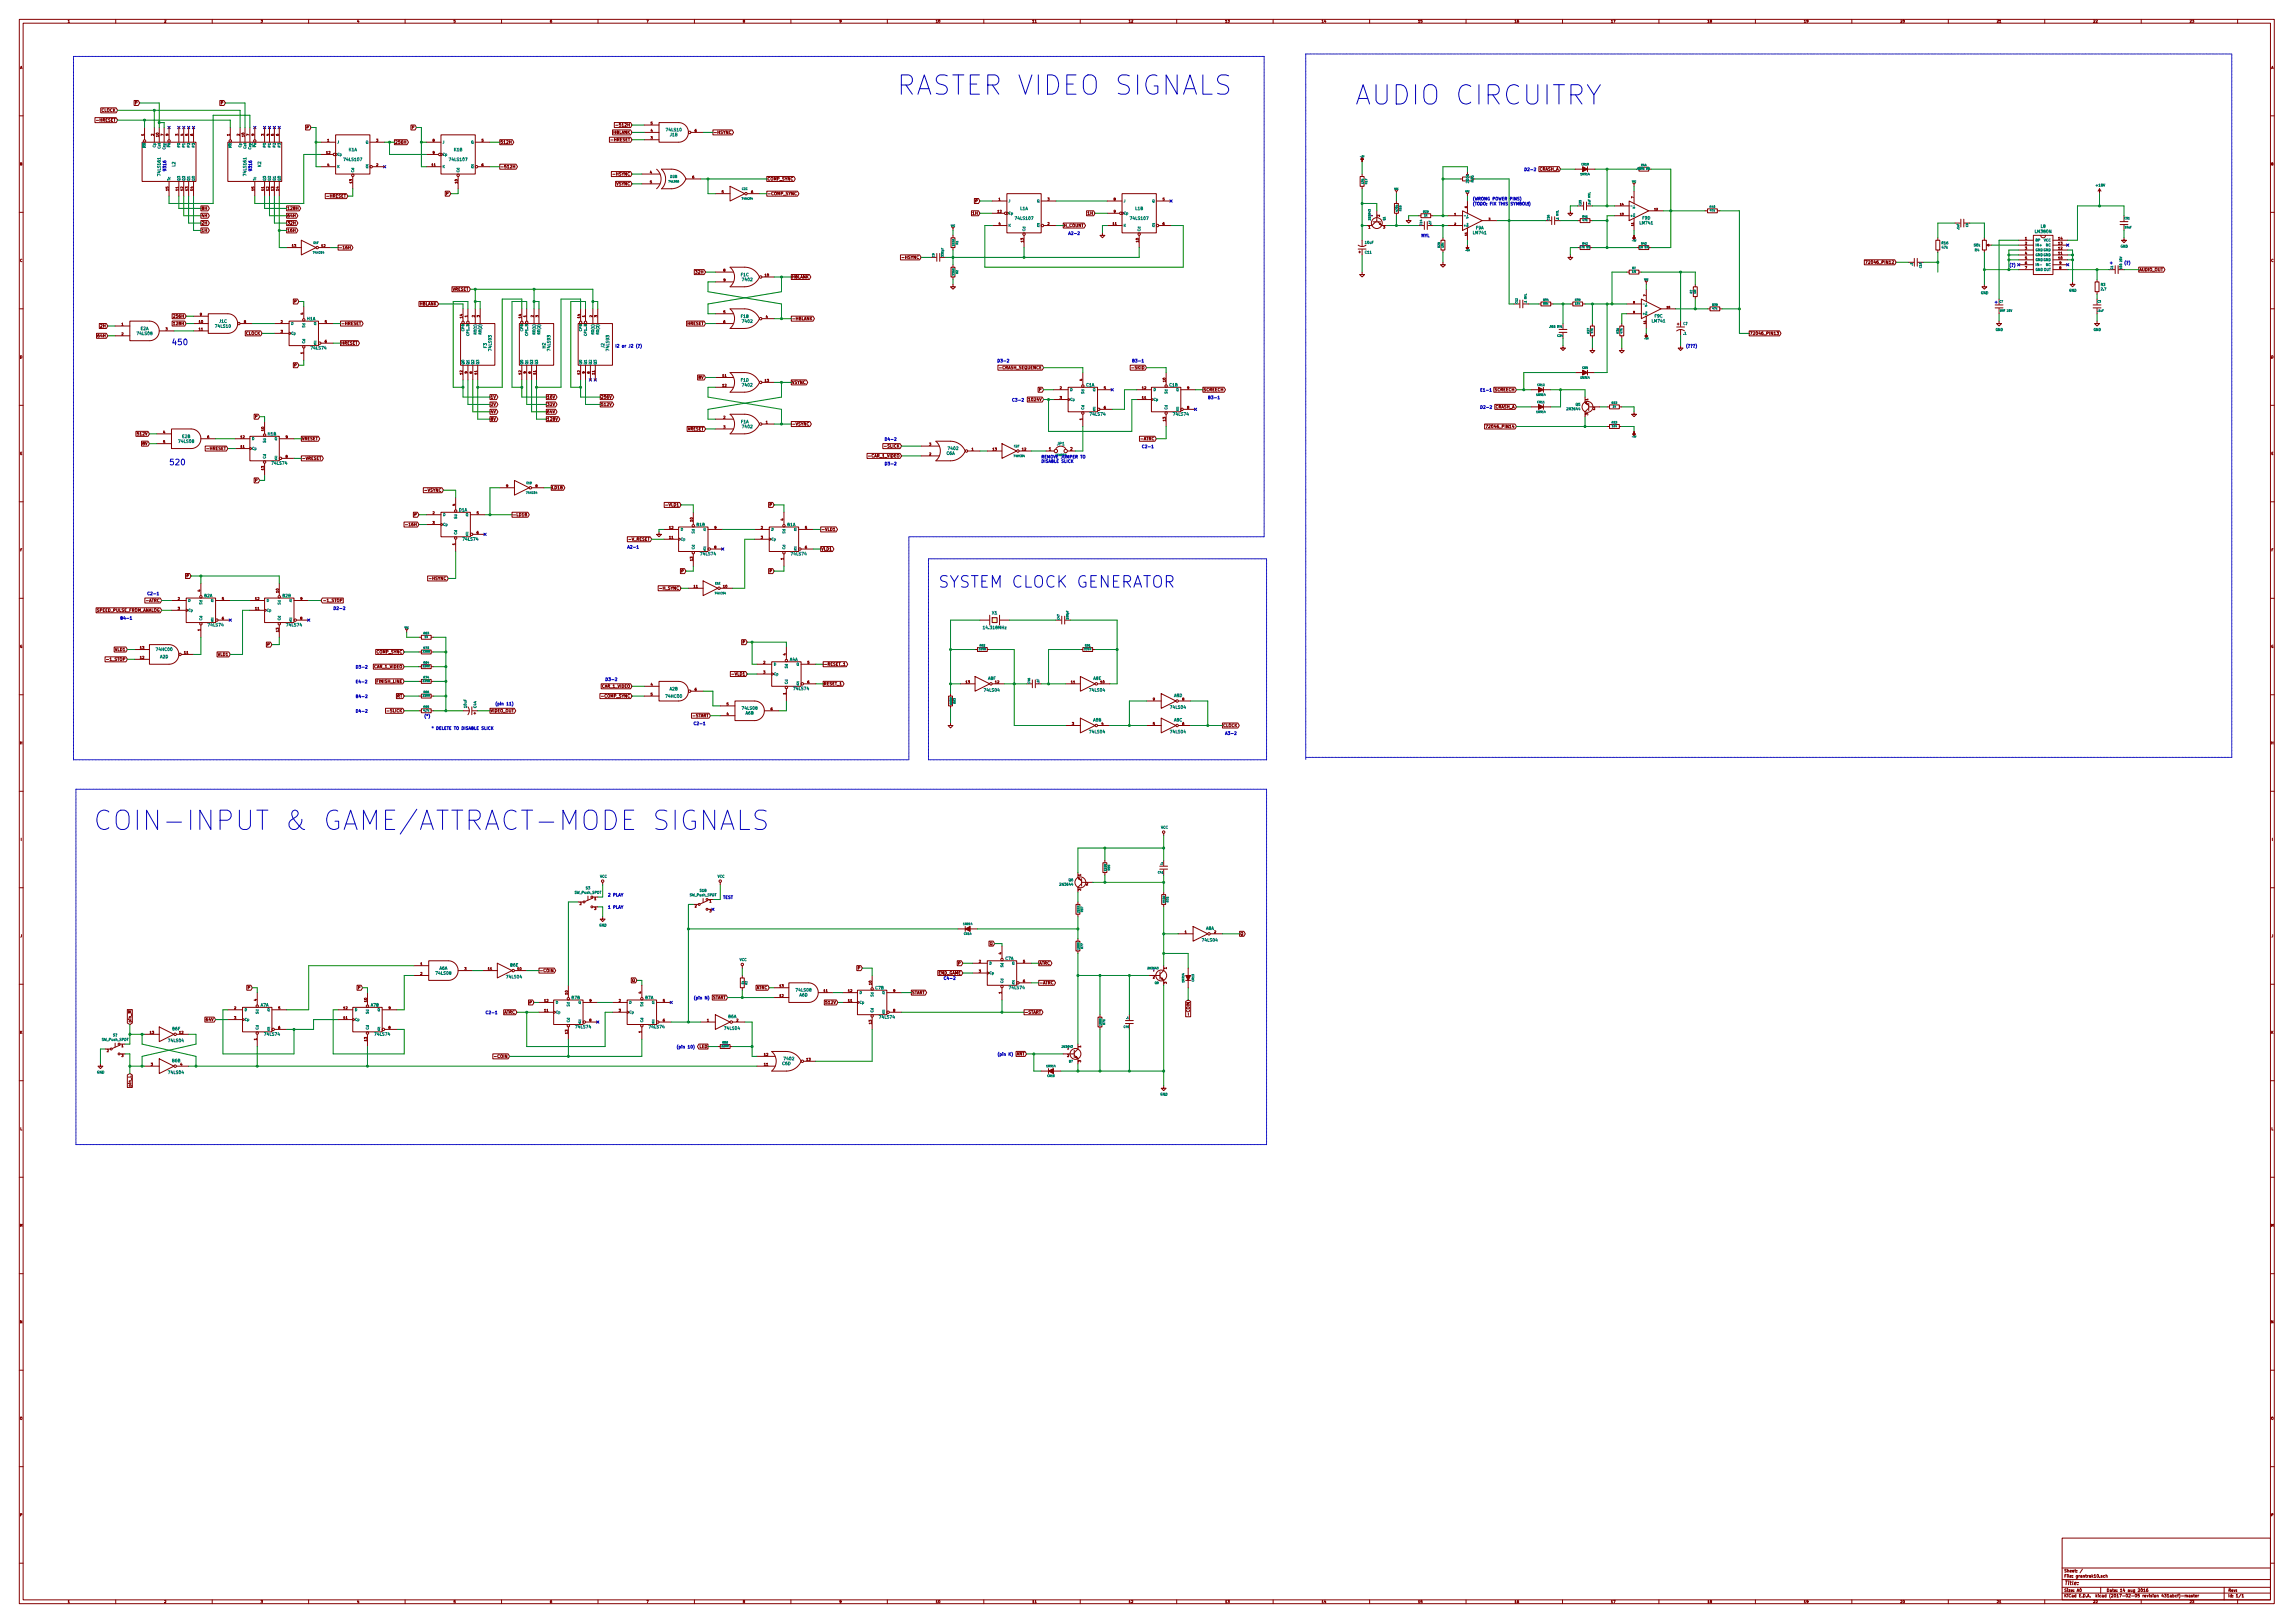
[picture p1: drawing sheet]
<svg xmlns="http://www.w3.org/2000/svg" width="1189mm" height="841mm" viewBox="0 0 1189 841" stroke-linecap="round" stroke-linejoin="round" font-family="sans-serif">
<defs><g id="words">
<g font-size="13.9" fill="#0000c2">
<text x="465" y="49">RASTER VIDEO SIGNALS</text>
<text x="702" y="54">AUDIO CIRCUITRY</text>
<text x="48" y="430">COIN-INPUT &amp; GAME/ATTRACT-MODE SIGNALS</text>
</g>
<text font-size="8.3" fill="#0000c2" x="486" y="305">SYSTEM CLOCK GENERATOR</text>
<g font-size="4.2" fill="#0000c2">
<text x="89" y="179">450</text>
<text x="88" y="241">520</text>
</g>
<text font-size="2.8" fill="#840000" x="1070" y="821">Title:</text>
<g font-size="2.1" fill="#840000">
<text x="53" y="58">CLOCK</text>
<text x="70" y="54">P</text>
<text x="115" y="54">P</text>
<text x="51" y="63">-HRESET</text>
<text x="321" y="66">-512H</text>
<text x="159" y="67">P</text>
<text x="214" y="67">P</text>
<text x="318" y="69">HBLANK</text>
<text x="370" y="69">-HSYNC</text>
<text x="205" y="74">256H</text>
<text x="259" y="74">512H</text>
<text x="317" y="73">-HRESET</text>
<text x="259" y="87">-512H</text>
<text x="798" y="88">CRASH_A</text>
<text x="319" y="91">-HSYNC</text>
<text x="398" y="94">COMP_SYNC</text>
<text x="231" y="101">P</text>
<text x="319" y="96">VSYNC</text>
<text x="398" y="101">-COMP_SYNC</text>
<text x="170" y="102">-HRESET</text>
<text x="506" y="105">P</text>
<text x="104" y="113">4H</text>
<text x="104" y="109">8H</text>
<text x="149" y="113">64H</text>
<text x="149" y="109">128H</text>
<text x="504" y="111">1H</text>
<text x="564" y="111">1H</text>
<text x="104" y="116">2H</text>
<text x="149" y="116">32H</text>
<text x="551" y="118">H_COUNT</text>
<text x="104" y="120">1H</text>
<text x="149" y="120">16H</text>
<text x="176" y="129">-16H</text>
<text x="468" y="134">-HSYNC</text>
<text x="969" y="137">72046_PIN12</text>
<text x="361" y="142">32H</text>
<text x="1109" y="140">AUDIO_OUT</text>
<text x="410" y="144">HBLANK</text>
<text x="234" y="151">VRESET</text>
<text x="153" y="157">P</text>
<text x="217" y="158">HBLANK</text>
<text x="91" y="165">256H</text>
<text x="410" y="166">-HBLANK</text>
<text x="52" y="170">2H</text>
<text x="91" y="168">128H</text>
<text x="127" y="174">CLOCK</text>
<text x="177" y="168">-HRESET</text>
<text x="356" y="168">HRESET</text>
<text x="907" y="174">72046_PIN13</text>
<text x="51" y="175">64H</text>
<text x="177" y="179">HRESET</text>
<text x="153" y="190">P</text>
<text x="519" y="191">-CRASH_SEQUENCE</text>
<text x="588" y="191">-SKID</text>
<text x="362" y="196">8V</text>
<text x="410" y="199">VSYNC</text>
<text x="539" y="203">P</text>
<text x="624" y="203">SCREECH</text>
<text x="775" y="203">SCREECH</text>
<text x="254" y="207">1V</text>
<text x="283" y="207">16V</text>
<text x="311" y="207">256V</text>
<text x="534" y="208">1024V</text>
<text x="254" y="210">2V</text>
<text x="254" y="214">4V</text>
<text x="283" y="210">32V</text>
<text x="283" y="214">64V</text>
<text x="311" y="210">512V</text>
<text x="775" y="212">CRASH_A</text>
<text x="132" y="217">P</text>
<text x="254" y="218">8V</text>
<text x="283" y="218">128V</text>
<text x="410" y="221">-VSYNC</text>
<text x="772" y="222">72046_PIN14</text>
<text x="72" y="226">512V</text>
<text x="356" y="223">VRESET</text>
<text x="74" y="231">8V</text>
<text x="108" y="233">-HRESET</text>
<text x="156" y="228">VRESET</text>
<text x="459" y="232">-SLICK</text>
<text x="544" y="233">1</text>
<text x="555" y="233">2</text>
<text x="592" y="228">-ATRC</text>
<text x="156" y="238">-VRESET</text>
<text x="451" y="237">-CAR_1_VIDEO</text>
<text x="132" y="250">P</text>
<text x="221" y="255">-VSYNC</text>
<text x="286" y="254">LD1B</text>
<text x="346" y="262">-VLD1</text>
<text x="399" y="262">P</text>
<text x="215" y="267">P</text>
<text x="266" y="267">-LD1B</text>
<text x="212" y="273">-16H</text>
<text x="426" y="275">-VLD1</text>
<text x="327" y="280">-V_RESET</text>
<text x="426" y="285">VLD1</text>
<text x="97" y="299">P</text>
<text x="353" y="297">P</text>
<text x="399" y="297">P</text>
<text x="223" y="301">-HSYNC</text>
<text x="343" y="306">-H_SYNC</text>
<text x="76" y="312">-ATRC</text>
<text x="167" y="312">-1_STOP</text>
<text x="50" y="317">SPEED_PULSE_FROM_ANALOG</text>
<text x="139" y="335">P</text>
<text x="385" y="334">P</text>
<text x="60" y="337">VLD1</text>
<text x="113" y="340">VLD1</text>
<text x="195" y="339">COMP_SYNC</text>
<text x="56" y="342">-1_STOP</text>
<text x="194" y="346">CAR_1_VIDEO</text>
<text x="427" y="345">-RESET_1</text>
<text x="196" y="354">FINISH_LINE</text>
<text x="380" y="350">-VLD1</text>
<text x="312" y="356">CAR_1_VIDEO</text>
<text x="427" y="355">RESET_1</text>
<text x="206" y="361">RT</text>
<text x="313" y="361">-COMP_SYNC</text>
<text x="202" y="369">-SLICK</text>
<text x="254" y="369">VIDEO_OUT</text>
<text x="360" y="372">-START</text>
<text x="634" y="377">CLOCK</text>
<text x="643" y="485">Q</text>
<text x="513" y="490">Q</text>
<text x="280" y="504">-COIN</text>
<text x="445" y="502">P</text>
<text x="497" y="500">P</text>
<text x="539" y="500">ATRC</text>
<text x="328" y="509">Q</text>
<text x="486" y="505">END_GAME</text>
<text x="128" y="513">P</text>
<text x="186" y="513">P</text>
<text x="392" y="513">ATRC</text>
<text x="473" y="515">START</text>
<text x="539" y="510">-ATRC</text>
<text x="275" y="520">P</text>
<text x="369" y="518">START</text>
<text x="428" y="520">512V</text>
<text x="261" y="525">ATRC</text>
<text x="531" y="525">-START</text>
<text x="617" y="525" transform="rotate(-90 617 525)">-COIN</text>
<text x="68" y="530" transform="rotate(-90 68 530)">pin_M</text>
<text x="107" y="529">64V</text>
<text x="363" y="543">LED</text>
<text x="257" y="548">-COIN</text>
<text x="527" y="547">ANT</text>
<text x="68" y="563" transform="rotate(-90 68 563)">pin_L</text>
<text x="1070" y="815">Sheet: /</text>
<text x="1070" y="817">File: grantrak10.sch</text>
<text x="1070" y="828">KiCad E.D.A. kicad (2017-02-05 revision 431abcf)-master</text>
<text x="1070" y="825">Size: A0</text>
<text x="1092" y="825">Date: 14 aug 2016</text>
<text x="1155" y="825">Rev:</text>
<text x="1155" y="828">Id: 1/1</text>
</g>
<g font-size="2.1" fill="#008484">
<text x="346" y="68">74LS10</text>
<text x="347" y="71">J1B</text>
<text x="179" y="83">74LS107</text>
<text x="181" y="78">K1A</text>
<text x="233" y="83">74LS107</text>
<text x="235" y="78">K1B</text>
<text x="91" y="86" transform="rotate(-90 91 86)">L2</text>
<text x="135" y="86" transform="rotate(-90 135 86)">K2</text>
<text x="83" y="91" transform="rotate(-90 83 91)">74LS161</text>
<text x="128" y="91" transform="rotate(-90 128 91)">74LS161</text>
<text x="527" y="114">74LS107</text>
<text x="529" y="109">L1A</text>
<text x="586" y="114">74LS107</text>
<text x="589" y="109">L1B</text>
<text x="851" y="114">F9D</text>
<text x="765" y="119">F9A</text>
<text x="850" y="116">LM741</text>
<text x="1058" y="118">L8</text>
<text x="764" y="121">LM741</text>
<text x="1055" y="121">LM380N</text>
<text x="384" y="143">F1C</text>
<text x="385" y="146">7402</text>
<text x="114" y="167">J1C</text>
<text x="159" y="166">H1A</text>
<text x="384" y="165">F1B</text>
<text x="385" y="167">7402</text>
<text x="856" y="167">LM741</text>
<text x="858" y="165">F9C</text>
<text x="71" y="174">74LS08</text>
<text x="73" y="171">E2A</text>
<text x="112" y="170">74LS10</text>
<text x="161" y="181">74LS74</text>
<text x="252" y="180" transform="rotate(-90 252 180)">F3</text>
<text x="255" y="182" transform="rotate(-90 255 182)">74LS93</text>
<text x="283" y="180" transform="rotate(-90 283 180)">H2</text>
<text x="285" y="182" transform="rotate(-90 285 182)">74LS93</text>
<text x="313" y="180" transform="rotate(-90 313 180)">J2</text>
<text x="316" y="182" transform="rotate(-90 316 182)">74LS93</text>
<text x="384" y="198">F1D</text>
<text x="385" y="200">7402</text>
<text x="563" y="200">C1A</text>
<text x="606" y="200">C1B</text>
<text x="565" y="215">74LS74</text>
<text x="608" y="215">74LS74</text>
<text x="384" y="219">F1A</text>
<text x="385" y="222">7402</text>
<text x="94" y="227">E2B</text>
<text x="139" y="226">H1B</text>
<text x="93" y="229">74LS08</text>
<text x="492" y="233">7402</text>
<text x="548" y="231">JP1</text>
<text x="491" y="236">C6A</text>
<text x="141" y="241">74LS74</text>
<text x="238" y="265">D1A</text>
<text x="361" y="273">B1B</text>
<text x="408" y="273">B1A</text>
<text x="240" y="280">74LS74</text>
<text x="363" y="288">74LS74</text>
<text x="410" y="288">74LS74</text>
<text x="106" y="309">B2A</text>
<text x="146" y="309">B2B</text>
<text x="514" y="318">X1</text>
<text x="108" y="325">74LS74</text>
<text x="149" y="325">74LS74</text>
<text x="510" y="326">14.318MHz</text>
<text x="81" y="337">74HC00</text>
<text x="83" y="341">A2D</text>
<text x="409" y="342">A4A</text>
<text x="512" y="352">A8F</text>
<text x="567" y="352">A8E</text>
<text x="347" y="358">A2B</text>
<text x="412" y="358">74LS74</text>
<text x="510" y="358">74LS04</text>
<text x="565" y="358">74LS04</text>
<text x="345" y="362">74HC00</text>
<text x="609" y="361">A8D</text>
<text x="385" y="368">74LS08</text>
<text x="387" y="370">A6B</text>
<text x="607" y="367">74LS04</text>
<text x="567" y="374">A8B</text>
<text x="609" y="374">A8C</text>
<text x="565" y="380">74LS04</text>
<text x="607" y="380">74LS04</text>
<text x="625" y="482">A8A</text>
<text x="623" y="488">74LS04</text>
<text x="521" y="497">C7A</text>
<text x="228" y="503">A6A</text>
<text x="265" y="501">B6E</text>
<text x="226" y="505">74LS08</text>
<text x="263" y="507">74LS04</text>
<text x="413" y="514">74LS08</text>
<text x="454" y="513">C7B</text>
<text x="523" y="513">74LS74</text>
<text x="135" y="522">A7A</text>
<text x="192" y="522">A7B</text>
<text x="296" y="518">B7B</text>
<text x="334" y="518">B7A</text>
<text x="414" y="516">A6D</text>
<text x="377" y="528">B6A</text>
<text x="456" y="528">74LS74</text>
<text x="89" y="534">B6F</text>
<text x="299" y="533">74LS74</text>
<text x="337" y="533">74LS74</text>
<text x="376" y="534">74LS04</text>
<text x="87" y="540">74LS04</text>
<text x="137" y="537">74LS74</text>
<text x="194" y="537">74LS74</text>
<text x="89" y="550">B6B</text>
<text x="406" y="552">C6D</text>
<text x="407" y="549">7402</text>
<text x="87" y="556">74LS04</text>
</g>
<g font-size="2.1" fill="#0000c2">
<text x="86" y="89" transform="rotate(-90 86 89)">9316</text>
<text x="131" y="89" transform="rotate(-90 131 89)">9316</text>
<text x="790" y="89">D2-2</text>
<text x="763" y="104">(WRONG POWER PINS)</text>
<text x="763" y="106">(TODO: FIX THIS SYMBOL!)</text>
<text x="554" y="122">A2-2</text>
<text x="737" y="123">MYL</text>
<text x="1093" y="137">+</text>
<text x="1101" y="137">(?)</text>
<text x="1041" y="138">(?)</text>
<text x="1034" y="157">+</text>
<text x="319" y="180">I2 or J2 (?)</text>
<text x="874" y="180">(???)</text>
<text x="517" y="188">D3-2</text>
<text x="587" y="188">B3-1</text>
<text x="767" y="203">E1-1</text>
<text x="525" y="208">C3-2</text>
<text x="626" y="207">B3-1</text>
<text x="767" y="212">D2-2</text>
<text x="458" y="228">D4-2</text>
<text x="592" y="232">C2-1</text>
<text x="540" y="238">REMOVE JUMPER TO</text>
<text x="540" y="240">DISABLE SLICK</text>
<text x="458" y="241">D3-2</text>
<text x="325" y="284">A2-1</text>
<text x="76" y="308">C2-1</text>
<text x="173" y="316">D2-2</text>
<text x="62" y="321">B4-1</text>
<text x="184" y="346">D3-2</text>
<text x="314" y="353">D3-2</text>
<text x="184" y="354">E4-2</text>
<text x="184" y="362">B4-2</text>
<text x="257" y="365">(pin 11)</text>
<text x="184" y="369">D4-2</text>
<text x="220" y="372">(*)</text>
<text x="359" y="376">C2-1</text>
<text x="224" y="378">* DELETE TO DISABLE SLICK</text>
<text x="635" y="381">A3-2</text>
<text x="315" y="465">2 PLAY</text>
<text x="375" y="466">TEST</text>
<text x="315" y="471">1 PLAY</text>
<text x="489" y="508">C4-2</text>
<text x="359" y="518">(pin N)</text>
<text x="251" y="525">C2-1</text>
<text x="351" y="543">(pin 10)</text>
<text x="517" y="547">(pin K)</text>
</g>
<g font-size="1.8" fill="#840000">
<text x="35" y="12">1</text>
<text x="85" y="12">2</text>
<text x="135" y="12">3</text>
<text x="185" y="12">4</text>
<text x="235" y="12">5</text>
<text x="285" y="12">6</text>
<text x="335" y="12">7</text>
<text x="385" y="12">8</text>
<text x="435" y="12">9</text>
<text x="485" y="12">10</text>
<text x="535" y="12">11</text>
<text x="585" y="12">12</text>
<text x="635" y="12">13</text>
<text x="685" y="12">14</text>
<text x="735" y="12">15</text>
<text x="785" y="12">16</text>
<text x="835" y="12">17</text>
<text x="885" y="12">18</text>
<text x="935" y="12">19</text>
<text x="985" y="12">20</text>
<text x="1035" y="12">21</text>
<text x="1085" y="12">22</text>
<text x="1135" y="12">23</text>
<text x="10" y="36">A</text>
<text x="1177" y="36">A</text>
<text x="337" y="65">5</text>
<text x="75" y="70" transform="rotate(-90 75 70)">1</text>
<text x="80" y="70" transform="rotate(-90 80 70)">2</text>
<text x="82" y="71" transform="rotate(-90 82 71)">10</text>
<text x="85" y="70" transform="rotate(-90 85 70)">7</text>
<text x="87" y="70" transform="rotate(-90 87 70)">9</text>
<text x="92" y="70" transform="rotate(-90 92 70)">3</text>
<text x="95" y="70" transform="rotate(-90 95 70)">4</text>
<text x="98" y="70" transform="rotate(-90 98 70)">5</text>
<text x="100" y="70" transform="rotate(-90 100 70)">6</text>
<text x="119" y="70" transform="rotate(-90 119 70)">1</text>
<text x="124" y="70" transform="rotate(-90 124 70)">2</text>
<text x="127" y="71" transform="rotate(-90 127 71)">10</text>
<text x="129" y="70" transform="rotate(-90 129 70)">7</text>
<text x="132" y="70" transform="rotate(-90 132 70)">9</text>
<text x="137" y="70" transform="rotate(-90 137 70)">3</text>
<text x="139" y="70" transform="rotate(-90 139 70)">4</text>
<text x="142" y="70" transform="rotate(-90 142 70)">5</text>
<text x="145" y="70" transform="rotate(-90 145 70)">6</text>
<text x="337" y="68">4</text>
<text x="360" y="68">6</text>
<text x="170" y="73">1</text>
<text x="195" y="73">3</text>
<text x="224" y="73">8</text>
<text x="250" y="73">5</text>
<text x="337" y="72">3</text>
<text x="169" y="80">12</text>
<text x="224" y="80">9</text>
<text x="10" y="86">B</text>
<text x="170" y="86">4</text>
<text x="195" y="86">2</text>
<text x="224" y="86">11</text>
<text x="250" y="86">6</text>
<text x="337" y="90">4</text>
<text x="1177" y="86">B</text>
<text x="183" y="95" transform="rotate(-90 183 95)">13</text>
<text x="237" y="95" transform="rotate(-90 237 95)">10</text>
<text x="337" y="95">5</text>
<text x="359" y="92">6</text>
<text x="87" y="99" transform="rotate(-90 87 99)">15</text>
<text x="92" y="99" transform="rotate(-90 92 99)">11</text>
<text x="95" y="99" transform="rotate(-90 95 99)">12</text>
<text x="98" y="99" transform="rotate(-90 98 99)">13</text>
<text x="100" y="99" transform="rotate(-90 100 99)">14</text>
<text x="132" y="99" transform="rotate(-90 132 99)">15</text>
<text x="137" y="99" transform="rotate(-90 137 99)">11</text>
<text x="139" y="99" transform="rotate(-90 139 99)">12</text>
<text x="142" y="99" transform="rotate(-90 142 99)">13</text>
<text x="145" y="99" transform="rotate(-90 145 99)">14</text>
<text x="374" y="100">5</text>
<text x="389" y="100">6</text>
<text x="518" y="104">1</text>
<text x="543" y="104">3</text>
<text x="577" y="104">8</text>
<text x="603" y="104">5</text>
<text x="517" y="110">12</text>
<text x="577" y="110">9</text>
<text x="715" y="112" transform="rotate(-90 715 112)">2</text>
<text x="518" y="117">4</text>
<text x="543" y="117">2</text>
<text x="577" y="117">11</text>
<text x="603" y="117">6</text>
<text x="709" y="118">1</text>
<text x="717" y="118">3</text>
<text x="531" y="125" transform="rotate(-90 531 125)">13</text>
<text x="590" y="125" transform="rotate(-90 590 125)">10</text>
<text x="1050" y="124">1</text>
<text x="1067" y="124">14</text>
<text x="151" y="128">13</text>
<text x="167" y="128">12</text>
<text x="1050" y="127">2</text>
<text x="1050" y="129">3</text>
<text x="1050" y="132">4</text>
<text x="1067" y="132">11</text>
<text x="1067" y="129">12</text>
<text x="1067" y="127">13</text>
<text x="10" y="136">C</text>
<text x="1050" y="134">5</text>
<text x="1050" y="137">6</text>
<text x="1067" y="134">10</text>
<text x="1068" y="137">9</text>
<text x="1177" y="136">C</text>
<text x="375" y="141">8</text>
<text x="397" y="143">10</text>
<text x="1050" y="139">7</text>
<text x="1068" y="139">8</text>
<text x="375" y="146">9</text>
<text x="103" y="167">10</text>
<text x="104" y="164">9</text>
<text x="127" y="167">8</text>
<text x="146" y="167">2</text>
<text x="157" y="163" transform="rotate(-90 157 163)">4</text>
<text x="168" y="167">5</text>
<text x="240" y="165" transform="rotate(-90 240 165)">14</text>
<text x="242" y="164" transform="rotate(-90 242 164)">1</text>
<text x="246" y="164" transform="rotate(-90 246 164)">2</text>
<text x="249" y="164" transform="rotate(-90 249 164)">3</text>
<text x="270" y="165" transform="rotate(-90 270 165)">14</text>
<text x="273" y="164" transform="rotate(-90 273 164)">1</text>
<text x="277" y="164" transform="rotate(-90 277 164)">2</text>
<text x="279" y="164" transform="rotate(-90 279 164)">3</text>
<text x="301" y="165" transform="rotate(-90 301 165)">14</text>
<text x="303" y="164" transform="rotate(-90 303 164)">1</text>
<text x="307" y="164" transform="rotate(-90 307 164)">2</text>
<text x="310" y="164" transform="rotate(-90 310 164)">3</text>
<text x="375" y="162">5</text>
<text x="375" y="167">6</text>
<text x="397" y="165">4</text>
<text x="63" y="169">1</text>
<text x="63" y="174">2</text>
<text x="86" y="171">3</text>
<text x="103" y="171">11</text>
<text x="146" y="172">3</text>
<text x="168" y="178">6</text>
<text x="10" y="186">D</text>
<text x="157" y="183" transform="rotate(-90 157 183)">1</text>
<text x="1177" y="186">D</text>
<text x="240" y="194" transform="rotate(-90 240 194)">12</text>
<text x="242" y="194" transform="rotate(-90 242 194)">9</text>
<text x="245" y="194" transform="rotate(-90 245 194)">8</text>
<text x="247" y="194" transform="rotate(-90 247 194)">11</text>
<text x="270" y="194" transform="rotate(-90 270 194)">12</text>
<text x="273" y="194" transform="rotate(-90 273 194)">9</text>
<text x="275" y="194" transform="rotate(-90 275 194)">8</text>
<text x="278" y="194" transform="rotate(-90 278 194)">11</text>
<text x="301" y="194" transform="rotate(-90 301 194)">12</text>
<text x="303" y="194" transform="rotate(-90 303 194)">9</text>
<text x="306" y="194" transform="rotate(-90 306 194)">8</text>
<text x="308" y="194" transform="rotate(-90 308 194)">11</text>
<text x="375" y="195">11</text>
<text x="397" y="198">13</text>
<text x="561" y="197" transform="rotate(-90 561 197)">4</text>
<text x="604" y="198" transform="rotate(-90 604 198)">10</text>
<text x="375" y="200">12</text>
<text x="549" y="202">2</text>
<text x="572" y="202">5</text>
<text x="592" y="202">12</text>
<text x="615" y="202">9</text>
<text x="549" y="207">3</text>
<text x="592" y="207">11</text>
<text x="823" y="208" transform="rotate(-90 823 208)">1</text>
<text x="572" y="212">6</text>
<text x="615" y="212">8</text>
<text x="823" y="215" transform="rotate(-90 823 215)">3</text>
<text x="826" y="212">2</text>
<text x="375" y="217">2</text>
<text x="397" y="219">1</text>
<text x="561" y="218" transform="rotate(-90 561 218)">1</text>
<text x="604" y="218" transform="rotate(-90 604 218)">13</text>
<text x="85" y="225">4</text>
<text x="107" y="227">6</text>
<text x="125" y="227">12</text>
<text x="137" y="223" transform="rotate(-90 137 223)">10</text>
<text x="148" y="227">9</text>
<text x="375" y="222">3</text>
<text x="85" y="230">5</text>
<text x="125" y="232">11</text>
<text x="482" y="231">3</text>
<text x="504" y="233">1</text>
<text x="515" y="233">13</text>
<text x="530" y="233">12</text>
<text x="10" y="236">E</text>
<text x="148" y="237">8</text>
<text x="482" y="236">2</text>
<text x="1177" y="236">E</text>
<text x="137" y="244" transform="rotate(-90 137 244)">13</text>
<text x="262" y="253">9</text>
<text x="278" y="253">8</text>
<text x="236" y="262" transform="rotate(-90 236 262)">4</text>
<text x="224" y="266">2</text>
<text x="247" y="266">5</text>
<text x="406" y="270" transform="rotate(-90 406 270)">4</text>
<text x="224" y="272">3</text>
<text x="347" y="274">12</text>
<text x="359" y="270" transform="rotate(-90 359 270)">10</text>
<text x="370" y="274">9</text>
<text x="394" y="274">2</text>
<text x="417" y="274">5</text>
<text x="247" y="277">6</text>
<text x="347" y="279">11</text>
<text x="394" y="279">3</text>
<text x="10" y="286">F</text>
<text x="236" y="282" transform="rotate(-90 236 282)">1</text>
<text x="370" y="284">8</text>
<text x="417" y="284">6</text>
<text x="1177" y="286">F</text>
<text x="359" y="291" transform="rotate(-90 359 291)">13</text>
<text x="406" y="290" transform="rotate(-90 406 290)">1</text>
<text x="360" y="305">11</text>
<text x="375" y="305">10</text>
<text x="92" y="311">2</text>
<text x="104" y="307" transform="rotate(-90 104 307)">4</text>
<text x="115" y="311">5</text>
<text x="132" y="311">12</text>
<text x="145" y="307" transform="rotate(-90 145 307)">10</text>
<text x="156" y="311">9</text>
<text x="92" y="316">3</text>
<text x="132" y="316">11</text>
<text x="115" y="321">6</text>
<text x="156" y="321">8</text>
<text x="104" y="327" transform="rotate(-90 104 327)">1</text>
<text x="145" y="327" transform="rotate(-90 145 327)">13</text>
<text x="10" y="336">G</text>
<text x="1177" y="336">G</text>
<text x="73" y="341">12</text>
<text x="73" y="336">13</text>
<text x="96" y="339">11</text>
<text x="407" y="340" transform="rotate(-90 407 340)">4</text>
<text x="396" y="344">2</text>
<text x="419" y="344">5</text>
<text x="396" y="349">3</text>
<text x="337" y="355">4</text>
<text x="360" y="358">6</text>
<text x="407" y="360" transform="rotate(-90 407 360)">1</text>
<text x="419" y="354">6</text>
<text x="501" y="354">13</text>
<text x="516" y="354">12</text>
<text x="555" y="354">11</text>
<text x="571" y="354">10</text>
<text x="337" y="360">5</text>
<text x="377" y="366">5</text>
<text x="598" y="363">9</text>
<text x="613" y="363">8</text>
<text x="377" y="371">4</text>
<text x="400" y="368">6</text>
<text x="556" y="376">3</text>
<text x="571" y="376">4</text>
<text x="598" y="376">5</text>
<text x="613" y="376">6</text>
<text x="10" y="386">H</text>
<text x="1177" y="386">H</text>
<text x="11" y="436">I</text>
<text x="1178" y="436">I</text>
<text x="560" y="454" transform="rotate(-90 560 454)">1</text>
<text x="560" y="462" transform="rotate(-90 560 462)">3</text>
<text x="563" y="459">2</text>
<text x="308" y="466">1</text>
<text x="368" y="468">1</text>
<text x="301" y="469">2</text>
<text x="308" y="471">3</text>
<text x="360" y="470">2</text>
<text x="368" y="473">3</text>
<text x="11" y="486">J</text>
<text x="614" y="484">1</text>
<text x="629" y="484">2</text>
<text x="1178" y="486">J</text>
<text x="519" y="495" transform="rotate(-90 519 495)">4</text>
<text x="218" y="500">1</text>
<text x="241" y="503">3</text>
<text x="253" y="503">11</text>
<text x="268" y="503">10</text>
<text x="508" y="499">2</text>
<text x="508" y="504">3</text>
<text x="530" y="499">5</text>
<text x="605" y="502" transform="rotate(-90 605 502)">1</text>
<text x="218" y="505">2</text>
<text x="530" y="509">6</text>
<text x="598" y="507">2</text>
<text x="605" y="510" transform="rotate(-90 605 510)">3</text>
<text x="294" y="515" transform="rotate(-90 294 515)">10</text>
<text x="332" y="515" transform="rotate(-90 332 515)">4</text>
<text x="404" y="512">13</text>
<text x="427" y="514">11</text>
<text x="440" y="514">12</text>
<text x="452" y="510" transform="rotate(-90 452 510)">10</text>
<text x="463" y="514">9</text>
<text x="519" y="515" transform="rotate(-90 519 515)">1</text>
<text x="133" y="519" transform="rotate(-90 133 519)">4</text>
<text x="190" y="519" transform="rotate(-90 190 519)">10</text>
<text x="282" y="519">12</text>
<text x="306" y="519">9</text>
<text x="321" y="519">2</text>
<text x="344" y="519">5</text>
<text x="404" y="517">12</text>
<text x="440" y="519">11</text>
<text x="121" y="523">2</text>
<text x="144" y="523">5</text>
<text x="178" y="523">12</text>
<text x="201" y="523">9</text>
<text x="282" y="524">11</text>
<text x="321" y="524">3</text>
<text x="463" y="524">8</text>
<text x="121" y="528">3</text>
<text x="144" y="533">6</text>
<text x="178" y="528">11</text>
<text x="201" y="533">8</text>
<text x="306" y="529">8</text>
<text x="344" y="529">6</text>
<text x="367" y="529">1</text>
<text x="382" y="529">2</text>
<text x="452" y="531" transform="rotate(-90 452 531)">13</text>
<text x="10" y="536">K</text>
<text x="78" y="536">13</text>
<text x="93" y="536">12</text>
<text x="133" y="539" transform="rotate(-90 133 539)">1</text>
<text x="190" y="539" transform="rotate(-90 190 539)">13</text>
<text x="294" y="536" transform="rotate(-90 294 536)">13</text>
<text x="332" y="535" transform="rotate(-90 332 535)">1</text>
<text x="1177" y="536">K</text>
<text x="55" y="545">2</text>
<text x="63" y="543">1</text>
<text x="560" y="543" transform="rotate(-90 560 543)">1</text>
<text x="63" y="548">3</text>
<text x="396" y="547">12</text>
<text x="418" y="550">13</text>
<text x="553" y="548">2</text>
<text x="560" y="550" transform="rotate(-90 560 550)">3</text>
<text x="78" y="552">3</text>
<text x="93" y="552">4</text>
<text x="396" y="552">11</text>
<text x="10" y="586">L</text>
<text x="1177" y="586">L</text>
<text x="10" y="636">M</text>
<text x="1177" y="636">M</text>
<text x="10" y="686">N</text>
<text x="1177" y="686">N</text>
<text x="10" y="736">O</text>
<text x="1177" y="736">O</text>
<text x="10" y="786">P</text>
<text x="1177" y="786">P</text>
<text x="35" y="831">1</text>
<text x="85" y="831">2</text>
<text x="135" y="831">3</text>
<text x="185" y="831">4</text>
<text x="235" y="831">5</text>
<text x="285" y="831">6</text>
<text x="335" y="831">7</text>
<text x="385" y="831">8</text>
<text x="435" y="831">9</text>
<text x="485" y="831">10</text>
<text x="535" y="831">11</text>
<text x="585" y="831">12</text>
<text x="635" y="831">13</text>
<text x="685" y="831">14</text>
<text x="735" y="831">15</text>
<text x="785" y="831">16</text>
<text x="835" y="831">17</text>
<text x="885" y="831">18</text>
<text x="935" y="831">19</text>
<text x="985" y="831">20</text>
<text x="1035" y="831">21</text>
<text x="1085" y="831">22</text>
<text x="1135" y="831">23</text>
</g>
<g font-size="1.8" fill="#008484">
<text x="76" y="77" transform="rotate(-90 76 77)">MR</text>
<text x="81" y="76" transform="rotate(-90 81 76)">Cp</text>
<text x="83" y="77" transform="rotate(-90 83 77)">Cet</text>
<text x="86" y="77" transform="rotate(-90 86 77)">Cep</text>
<text x="88" y="76" transform="rotate(-90 88 76)">Pe</text>
<text x="93" y="76" transform="rotate(-90 93 76)">P0</text>
<text x="96" y="76" transform="rotate(-90 96 76)">P1</text>
<text x="98" y="76" transform="rotate(-90 98 76)">P2</text>
<text x="101" y="76" transform="rotate(-90 101 76)">P3</text>
<text x="120" y="77" transform="rotate(-90 120 77)">MR</text>
<text x="125" y="76" transform="rotate(-90 125 76)">Cp</text>
<text x="128" y="77" transform="rotate(-90 128 77)">Cet</text>
<text x="130" y="77" transform="rotate(-90 130 77)">Cep</text>
<text x="133" y="76" transform="rotate(-90 133 76)">Pe</text>
<text x="138" y="76" transform="rotate(-90 138 76)">P0</text>
<text x="140" y="76" transform="rotate(-90 140 76)">P1</text>
<text x="143" y="76" transform="rotate(-90 143 76)">P2</text>
<text x="145" y="76" transform="rotate(-90 145 76)">P3</text>
<text x="175" y="74">J</text>
<text x="190" y="74">Q</text>
<text x="229" y="74">J</text>
<text x="244" y="74">Q</text>
<text x="175" y="81">Cp</text>
<text x="229" y="81">Cp</text>
<text x="175" y="87">K</text>
<text x="184" y="89" transform="rotate(-90 184 89)">Cd</text>
<text x="190" y="87">Q</text>
<text x="229" y="87">K</text>
<text x="238" y="89" transform="rotate(-90 238 89)">Cd</text>
<text x="244" y="87">Q</text>
<text x="88" y="94" transform="rotate(-90 88 94)">Tc</text>
<text x="93" y="94" transform="rotate(-90 93 94)">Q3</text>
<text x="96" y="94" transform="rotate(-90 96 94)">Q2</text>
<text x="98" y="94" transform="rotate(-90 98 94)">Q1</text>
<text x="101" y="94" transform="rotate(-90 101 94)">Q0</text>
<text x="133" y="94" transform="rotate(-90 133 94)">Tc</text>
<text x="138" y="94" transform="rotate(-90 138 94)">Q3</text>
<text x="140" y="94" transform="rotate(-90 140 94)">Q2</text>
<text x="143" y="94" transform="rotate(-90 143 94)">Q1</text>
<text x="145" y="94" transform="rotate(-90 145 94)">Q0</text>
<text x="347" y="92">D2B</text>
<text x="761" y="95" transform="rotate(-90 761 95)">250k</text>
<text x="764" y="94" transform="rotate(-90 764 94)">R35</text>
<text x="1087" y="97">+18V</text>
<text x="523" y="105">J</text>
<text x="538" y="105">Q</text>
<text x="582" y="105">J</text>
<text x="597" y="105">Q</text>
<text x="523" y="111">Cp</text>
<text x="582" y="111">Cp</text>
<text x="523" y="118">K</text>
<text x="531" y="120" transform="rotate(-90 531 120)">Cd</text>
<text x="538" y="118">Q</text>
<text x="582" y="118">K</text>
<text x="591" y="120" transform="rotate(-90 591 120)">Cd</text>
<text x="597" y="118">Q</text>
<text x="1055" y="125">BP</text>
<text x="1060" y="125">VCC</text>
<text x="708" y="131">C11</text>
<text x="708" y="126">10uF</text>
<text x="1007" y="127">R16</text>
<text x="1007" y="129">47k</text>
<text x="1023" y="128">50k</text>
<text x="1024" y="130">R4</text>
<text x="1055" y="128">IN+</text>
<text x="1055" y="130">GNDGND</text>
<text x="1061" y="128">NC</text>
<text x="1099" y="128">GND</text>
<text x="1055" y="133">GNDGND</text>
<text x="1055" y="135">GNDGND</text>
<text x="1055" y="138">IN-</text>
<text x="1061" y="138">NC</text>
<text x="1055" y="140">GND OUT</text>
<text x="1089" y="148">R3</text>
<text x="1027" y="152">GND</text>
<text x="1073" y="151">GND</text>
<text x="1089" y="150">2.7</text>
<text x="151" y="168">D</text>
<text x="151" y="173">Cp</text>
<text x="158" y="170" transform="rotate(-90 158 170)">Sd</text>
<text x="163" y="168">Q</text>
<text x="241" y="171" transform="rotate(-90 241 171)">CP0</text>
<text x="243" y="173" transform="rotate(-90 243 173)">CP1..3</text>
<text x="247" y="172" transform="rotate(-90 247 172)">R0(1)</text>
<text x="250" y="172" transform="rotate(-90 250 172)">R0(2)</text>
<text x="271" y="171" transform="rotate(-90 271 171)">CP0</text>
<text x="274" y="173" transform="rotate(-90 274 173)">CP1..3</text>
<text x="277" y="172" transform="rotate(-90 277 172)">R0(1)</text>
<text x="280" y="172" transform="rotate(-90 280 172)">R0(2)</text>
<text x="302" y="171" transform="rotate(-90 302 171)">CP0</text>
<text x="304" y="173" transform="rotate(-90 304 173)">CP1..3</text>
<text x="308" y="172" transform="rotate(-90 308 172)">R0(1)</text>
<text x="311" y="172" transform="rotate(-90 311 172)">R0(2)</text>
<text x="873" y="168">C?</text>
<text x="873" y="173">.1</text>
<text x="1034" y="171">GND</text>
<text x="1085" y="171">GND</text>
<text x="158" y="178" transform="rotate(-90 158 178)">Cd</text>
<text x="163" y="178">Q</text>
<text x="241" y="189" transform="rotate(-90 241 189)">Q0</text>
<text x="243" y="189" transform="rotate(-90 243 189)">Q1</text>
<text x="246" y="189" transform="rotate(-90 246 189)">Q2</text>
<text x="248" y="189" transform="rotate(-90 248 189)">Q3</text>
<text x="271" y="189" transform="rotate(-90 271 189)">Q0</text>
<text x="274" y="189" transform="rotate(-90 274 189)">Q1</text>
<text x="276" y="189" transform="rotate(-90 276 189)">Q2</text>
<text x="279" y="189" transform="rotate(-90 279 189)">Q3</text>
<text x="302" y="189" transform="rotate(-90 302 189)">Q0</text>
<text x="304" y="189" transform="rotate(-90 304 189)">Q1</text>
<text x="307" y="189" transform="rotate(-90 307 189)">Q2</text>
<text x="309" y="189" transform="rotate(-90 309 189)">Q3</text>
<text x="555" y="203">D</text>
<text x="562" y="204" transform="rotate(-90 562 204)">Sd</text>
<text x="567" y="203">Q</text>
<text x="598" y="203">D</text>
<text x="605" y="204" transform="rotate(-90 605 204)">Sd</text>
<text x="610" y="203">Q</text>
<text x="555" y="208">Cp</text>
<text x="598" y="208">Cp</text>
<text x="562" y="212" transform="rotate(-90 562 212)">Cd</text>
<text x="567" y="213">Q</text>
<text x="605" y="212" transform="rotate(-90 605 212)">Cd</text>
<text x="610" y="213">Q</text>
<text x="813" y="213">2N3644</text>
<text x="817" y="210">Q5</text>
<text x="131" y="228">D</text>
<text x="142" y="228">Q</text>
<text x="131" y="233">Cp</text>
<text x="138" y="229" transform="rotate(-90 138 229)">Sd</text>
<text x="138" y="238" transform="rotate(-90 138 238)">Cd</text>
<text x="142" y="238">Q</text>
<text x="230" y="267">D</text>
<text x="237" y="269" transform="rotate(-90 237 269)">Sd</text>
<text x="241" y="267">Q</text>
<text x="230" y="272">Cp</text>
<text x="353" y="275">D</text>
<text x="365" y="275">Q</text>
<text x="400" y="275">D</text>
<text x="412" y="275">Q</text>
<text x="237" y="277" transform="rotate(-90 237 277)">Cd</text>
<text x="241" y="278">Q</text>
<text x="353" y="280">Cp</text>
<text x="360" y="276" transform="rotate(-90 360 276)">Sd</text>
<text x="400" y="280">Cp</text>
<text x="407" y="276" transform="rotate(-90 407 276)">Sd</text>
<text x="360" y="285" transform="rotate(-90 360 285)">Cd</text>
<text x="365" y="285">Q</text>
<text x="407" y="285" transform="rotate(-90 407 285)">Cd</text>
<text x="412" y="285">Q</text>
<text x="98" y="312">D</text>
<text x="109" y="312">Q</text>
<text x="138" y="312">D</text>
<text x="150" y="312">Q</text>
<text x="98" y="317">Cp</text>
<text x="105" y="313" transform="rotate(-90 105 313)">Sd</text>
<text x="138" y="317">Cp</text>
<text x="145" y="313" transform="rotate(-90 145 313)">Sd</text>
<text x="105" y="322" transform="rotate(-90 105 322)">Cd</text>
<text x="109" y="322">Q</text>
<text x="145" y="322" transform="rotate(-90 145 322)">Cd</text>
<text x="150" y="322">Q</text>
<text x="401" y="345">D</text>
<text x="408" y="346" transform="rotate(-90 408 346)">Sd</text>
<text x="413" y="345">Q</text>
<text x="401" y="350">Cp</text>
<text x="408" y="355" transform="rotate(-90 408 355)">Cd</text>
<text x="413" y="355">Q</text>
<text x="242" y="367" transform="rotate(-90 242 367)">10uF</text>
<text x="247" y="367" transform="rotate(-90 247 367)">C44</text>
<text x="602" y="429">VCC</text>
<text x="311" y="455">VCC</text>
<text x="372" y="455">VCC</text>
<text x="304" y="461">S3</text>
<text x="550" y="459">2N3644</text>
<text x="554" y="457">Q6</text>
<text x="298" y="463">SW_Push_SPDT</text>
<text x="358" y="464">SW_Push_SPDT</text>
<text x="363" y="462">S1B</text>
<text x="311" y="480">GND</text>
<text x="383" y="498">VCC</text>
<text x="513" y="500">D</text>
<text x="520" y="501" transform="rotate(-90 520 501)">Sd</text>
<text x="525" y="500">Q</text>
<text x="513" y="505">Cp</text>
<text x="520" y="510" transform="rotate(-90 520 510)">Cd</text>
<text x="525" y="510">Q</text>
<text x="446" y="515">D</text>
<text x="457" y="515">Q</text>
<text x="288" y="520">D</text>
<text x="295" y="521" transform="rotate(-90 295 521)">Sd</text>
<text x="300" y="520">Q</text>
<text x="326" y="520">D</text>
<text x="333" y="521" transform="rotate(-90 333 521)">Sd</text>
<text x="338" y="520">Q</text>
<text x="446" y="520">Cp</text>
<text x="453" y="516" transform="rotate(-90 453 516)">Sd</text>
<text x="127" y="524">D</text>
<text x="134" y="525" transform="rotate(-90 134 525)">Sd</text>
<text x="139" y="524">Q</text>
<text x="184" y="524">D</text>
<text x="191" y="525" transform="rotate(-90 191 525)">Sd</text>
<text x="196" y="524">Q</text>
<text x="288" y="525">Cp</text>
<text x="326" y="525">Cp</text>
<text x="453" y="525" transform="rotate(-90 453 525)">Cd</text>
<text x="457" y="525">Q</text>
<text x="127" y="529">Cp</text>
<text x="134" y="534" transform="rotate(-90 134 534)">Cd</text>
<text x="184" y="529">Cp</text>
<text x="191" y="534" transform="rotate(-90 191 534)">Cd</text>
<text x="295" y="530" transform="rotate(-90 295 530)">Cd</text>
<text x="300" y="530">Q</text>
<text x="333" y="530" transform="rotate(-90 333 530)">Cd</text>
<text x="338" y="530">Q</text>
<text x="53" y="539">SW_Push_SPDT</text>
<text x="59" y="537">S?</text>
<text x="139" y="534">Q</text>
<text x="196" y="534">Q</text>
<text x="50" y="556">GND</text>
<text x="601" y="568">GND</text>
</g>
<g font-size="1.4" fill="#008484">
<text x="820" y="86">CR10</text>
<text x="849" y="88">560k 5%</text>
<text x="851" y="86">R44</text>
<text x="347" y="95">74LS86</text>
<text x="707" y="95" transform="rotate(-90 707 95)">10k</text>
<text x="709" y="95" transform="rotate(-90 709 95)">R17</text>
<text x="820" y="91">1N914</text>
<text x="385" y="98">C2C</text>
<text x="385" y="103">74HC04</text>
<text x="820" y="106" transform="rotate(-90 820 106)">C25</text>
<text x="824" y="106" transform="rotate(-90 824 106)">.1uF MYL</text>
<text x="886" y="108">R40</text>
<text x="710" y="114" transform="rotate(-90 710 114)">2N3643</text>
<text x="725" y="110" transform="rotate(-90 725 110)">470k</text>
<text x="726" y="109" transform="rotate(-90 726 109)">R18</text>
<text x="738" y="110">R28</text>
<text x="738" y="112">1k</text>
<text x="808" y="114" transform="rotate(-90 808 114)">.1 MYL</text>
<text x="820" y="113">R41</text>
<text x="845" y="112">+</text>
<text x="848" y="113" transform="rotate(-90 848 113)">V+</text>
<text x="887" y="110">47k</text>
<text x="1101" y="114">C51</text>
<text x="718" y="114" transform="rotate(-90 718 114)">Q1</text>
<text x="737" y="117" transform="rotate(-90 737 117)">C14</text>
<text x="742" y="116" transform="rotate(-90 742 116)">.1F</text>
<text x="759" y="117">+</text>
<text x="761" y="118" transform="rotate(-90 761 118)">V+</text>
<text x="803" y="114" transform="rotate(-90 803 114)">C26</text>
<text x="820" y="115">47k</text>
<text x="1016" y="119" transform="rotate(-90 1016 119)">.1uF</text>
<text x="1020" y="118" transform="rotate(-90 1020 118)">C8</text>
<text x="1102" y="118">10uF</text>
<text x="163" y="131">74HC04</text>
<text x="163" y="126">E1F</text>
<text x="495" y="127" transform="rotate(-90 495 127)">330R</text>
<text x="497" y="127" transform="rotate(-90 497 127)">R1</text>
<text x="746" y="128" transform="rotate(-90 746 128)">R29</text>
<text x="748" y="128" transform="rotate(-90 748 128)">10k</text>
<text x="819" y="129">47k 5%</text>
<text x="820" y="127">R42</text>
<text x="850" y="129">1M 5%</text>
<text x="851" y="127">R43</text>
<text x="484" y="133" transform="rotate(-90 484 133)">C9</text>
<text x="489" y="133" transform="rotate(-90 489 133)">330pF</text>
<text x="991" y="137" transform="rotate(-90 991 137)">.1</text>
<text x="495" y="143" transform="rotate(-90 495 143)">330R</text>
<text x="497" y="142" transform="rotate(-90 497 142)">R2</text>
<text x="846" y="141">1M</text>
<text x="846" y="139">R?</text>
<text x="996" y="139" transform="rotate(-90 996 139)">C10</text>
<text x="1095" y="140" transform="rotate(-90 1095 140)">C1</text>
<text x="1100" y="139" transform="rotate(-90 1100 139)">500 20V</text>
<text x="800" y="156">R34</text>
<text x="817" y="156">R38</text>
<text x="877" y="152" transform="rotate(-90 877 152)">R?</text>
<text x="879" y="152" transform="rotate(-90 879 152)">1M</text>
<text x="787" y="157" transform="rotate(-90 787 157)">C12</text>
<text x="791" y="157" transform="rotate(-90 791 157)">.1 MYL</text>
<text x="800" y="158">68k</text>
<text x="817" y="158">10k</text>
<text x="888" y="158">R39</text>
<text x="888" y="160">47k</text>
<text x="1036" y="157">C7</text>
<text x="1037" y="161">1MF 20V</text>
<text x="1087" y="157">C3</text>
<text x="1088" y="161">.1uF</text>
<text x="851" y="163">+</text>
<text x="854" y="163" transform="rotate(-90 854 163)">V+</text>
<text x="803" y="170">.005 MYL</text>
<text x="824" y="173" transform="rotate(-90 824 173)">R37</text>
<text x="826" y="173" transform="rotate(-90 826 173)">47k</text>
<text x="839" y="173" transform="rotate(-90 839 173)">R36</text>
<text x="841" y="173" transform="rotate(-90 841 173)">47k</text>
<text x="807" y="174">C24</text>
<text x="820" y="191">CR9</text>
<text x="820" y="196">1N914</text>
<text x="797" y="200">CR12</text>
<text x="797" y="205">1N914</text>
<text x="797" y="209">CR11</text>
<text x="836" y="209">R52</text>
<text x="797" y="214">1N914</text>
<text x="836" y="211">1k</text>
<text x="836" y="219">R53</text>
<text x="836" y="221">10k</text>
<text x="526" y="232">C2F</text>
<text x="526" y="237">74HC04</text>
<text x="273" y="251">E1D</text>
<text x="273" y="256">74HC04</text>
<text x="371" y="303">E1E</text>
<text x="371" y="308">74HC04</text>
<text x="549" y="321" transform="rotate(-90 549 321)">C47</text>
<text x="554" y="321" transform="rotate(-90 554 321)">100pF</text>
<text x="220" y="329">R63</text>
<text x="220" y="331">1k</text>
<text x="508" y="335">R82</text>
<text x="563" y="335">R81</text>
<text x="219" y="338">330R</text>
<text x="220" y="336">R73</text>
<text x="508" y="337">330R</text>
<text x="562" y="337">330R</text>
<text x="219" y="346">330R</text>
<text x="220" y="344">R64</text>
<text x="219" y="353">330R</text>
<text x="220" y="352">R74</text>
<text x="539" y="354" transform="rotate(-90 539 354)">.1F</text>
<text x="220" y="359">R66</text>
<text x="534" y="354" transform="rotate(-90 534 354)">C46</text>
<text x="219" y="361">330R</text>
<text x="493" y="365" transform="rotate(-90 493 365)">680R</text>
<text x="495" y="365" transform="rotate(-90 495 365)">R83</text>
<text x="220" y="369">4.7k</text>
<text x="220" y="367">R65</text>
<text x="602" y="448">.1</text>
<text x="574" y="451" transform="rotate(-90 574 451)">220R</text>
<text x="575" y="451" transform="rotate(-90 575 451)">R68</text>
<text x="600" y="453">C41</text>
<text x="604" y="468" transform="rotate(-90 604 468)">330R</text>
<text x="606" y="467" transform="rotate(-90 606 467)">R75</text>
<text x="560" y="473" transform="rotate(-90 560 473)">220R</text>
<text x="561" y="472" transform="rotate(-90 561 472)">R67</text>
<text x="500" y="479">1N914</text>
<text x="500" y="484">CR14</text>
<text x="560" y="492" transform="rotate(-90 560 492)">100R</text>
<text x="561" y="492" transform="rotate(-90 561 492)">R77</text>
<text x="595" y="502">2N3643</text>
<text x="599" y="510">Q8</text>
<text x="614" y="509" transform="rotate(-90 614 509)">1N914</text>
<text x="619" y="509" transform="rotate(-90 619 509)">CR13</text>
<text x="386" y="510" transform="rotate(-90 386 510)">1k</text>
<text x="387" y="510" transform="rotate(-90 387 510)">R?</text>
<text x="584" y="528">.1</text>
<text x="571" y="531" transform="rotate(-90 571 531)">100R</text>
<text x="573" y="531" transform="rotate(-90 573 531)">R76</text>
<text x="583" y="533">C45</text>
<text x="374" y="543">220R</text>
<text x="375" y="541">R59</text>
<text x="551" y="543">2N3643</text>
<text x="554" y="550">Q7</text>
<text x="543" y="553">1N914</text>
<text x="543" y="558">CR15</text>
</g>
<g font-size="1.4" fill="#840000">
<text x="760" y="108" transform="rotate(-90 760 108)">6</text>
<text x="840" y="106">14</text>
<text x="847" y="103" transform="rotate(-90 847 103)">7</text>
<text x="754" y="112">1</text>
<text x="840" y="112">13</text>
<text x="858" y="109">12</text>
<text x="754" y="117">2</text>
<text x="772" y="114">3</text>
<text x="847" y="117" transform="rotate(-90 847 117)">11</text>
<text x="760" y="122" transform="rotate(-90 760 122)">11</text>
<text x="853" y="153" transform="rotate(-90 853 153)">7</text>
<text x="847" y="157">8</text>
<text x="864" y="160">10</text>
<text x="847" y="162">9</text>
<text x="853" y="168" transform="rotate(-90 853 168)">11</text>
</g>
<text font-size="1.4" fill="#0000c2" x="547" y="236">JUMPER</text>
<g font-size="1.1" fill="#008484">
<text x="705" y="81">-5V</text>
<text x="846" y="94">VCC</text>
<text x="723" y="98">VCC</text>
<text x="760" y="100">VCC</text>
<text x="493" y="117">VCC</text>
<text x="846" y="125">-5V</text>
<text x="760" y="130">-5V</text>
<text x="852" y="145">VCC</text>
<text x="853" y="176">-5V</text>
<text x="846" y="227">-5V</text>
<text x="210" y="326">VCC</text>
</g>
<g font-size="1" fill="#840084">
<text x="712" y="112" transform="rotate(-90 712 112)">?</text>
<text x="598" y="503">?</text>
<text x="553" y="544">?</text>
</g>
</g></defs>
<g fill="none" stroke="#840000" stroke-width=".52">
<path d="M10 10h1169v821h-1169zM12 12h1165v817h-1165zM60 10v2M110 10v2M160 10v2M210 10v2M260 10v2M310 10v2M360 10v2M410 10v2M460 10v2M510 10v2"/>
<path d="M537 12h.1M560 10v2M610 10v2M660 10v2M710 10v2M760 10v2M810 10v2M860 10v2M910 10v2M960 10v2M1010 10v2M1037 12h.1"/>
<path d="M1060 10v2M1110 10v2M1160 10v2M52 56h8l1 1-1 1h-8zM70 52h2v1v2h-2zM114 52h2l1 1-1 2h-2zM10 60h2M49 61h11l1 1-1 2h-11zM50 62h1M74 74h28v20h-28zM75 66v6M80 66v8"/>
<path d="M83 66v8M85 66v8M88 66v6M93 66v8M95 66v8M98 66v8M100 66v8M118 74h28v20h-28zM119 66v6M124 66v8M127 66v8M130 66v8"/>
<path d="M132 66v6M137 66v8M140 66v8M142 66v8M145 66v8M158 65h3v1v1h-3zM166 74h8M174 70h18v20h-18zM174 79l1 1-1 1M192 74h7M204 72h7l1 2-1 1h-7zM209 74h1"/>
<path d="M210 73v1M213 65h2l1 1-1 1h-2zM221 74h8M229 70h17v20h-17zM229 79l1 1-1 1M246 74h8M259 72h7v2v1h-7zM264 74h1M265 73v1M316 71h11l1 1-1 2h-11zM317 73h1M318 67h9l1 2-1 1h-9z"/>
<path d="M318 64h9l1 1-1 1h-9zM319 65h1M334 65h8M334 72h8M334 69h8M342 64h10a5 5 0 0 1 5 5 5 5 0 0 1-5 5h-10zM358 69h6M370 67h10v2v1h-10zM379 68h-1v1h1M1177 60h2M88 94v8M93 94v8"/>
<path d="M95 94v8M98 94v8M100 94v8M132 94v8M137 94v8M140 94v8M142 94v8M145 94v8M166 86h8M166 80h7M183 91v7M193 86h6"/>
<path d="M221 86h8M221 80h6M231 99h2l1 1-1 2h-2zM237 91v7M248 86h6M259 85h9v1v2h-9zM266 86v1M266 86h1M267 86v1M317 89h10l1 1-1 1h-10zM318 90h1M319 94h8l1 1-1 2h-8z"/>
<path d="M333 90h9M333 95h9M340 88a7 7 0 0 1 0 10M343 88h5h3l3 2 2 3M343 88a7 7 0 0 1 0 10M356 93l-2 2-3 2-8 1M356 93h7M378 97l8 3-8 4zM398 99h15l1 1-1 2h-15zM398 91h14v2v1h-14zM413 100h-1v1h1M705 91h2v6h-2z"/>
<path d="M706 90v1M706 97v1M724 99v1M757 93h1M758 92h5v2h-5zM761 89v2M798 86h10l1 2-1 1h-10zM817 88h3M823 88h4M823 86v3M847 95v2M847 99v6"/>
<path d="M848 88h2M850 87h5v2h-5zM855 88h1M1088 98v1M1088 98v2M1088 98l1 1M10 110h2M104 118h4l1 1-1 2h-4zM104 114h4l1 2-1 1h-4zM104 110h4l1 2-1 1h-4zM104 107h4l1 1-1 1h-4zM149 118h5v1v2h-5z"/>
<path d="M149 114h5v2v1h-5zM149 110h5v2v1h-5zM149 107h6l1 1-1 1h-6zM154 108h1M155 107v2M169 100h11v2v1h-11zM169 102h1M371 100h7M387 100h7M494 118v1M504 109h3l1 2-1 1h-3zM505 103h2l1 1-1 1h-2z"/>
<path d="M514 117h8M514 104h8M514 111h7M522 100h18v21h-18zM522 110l1 1h-1M540 104h7M541 117h6M551 116h11l1 1-1 1h-11zM563 109h4l1 2-1 1h-4zM574 117h8M574 104h8M574 111h6"/>
<path d="M582 100h17v21h-17zM582 110l1 1h-1M599 104h8M601 117h6M712 115h4M713 115l-2 2h-2M714 109v6M714 115l2 2h3M723 105h2v6h-2zM724 104v1M724 111v1M730 113v1h2l-2 2-1-2h1"/>
<path d="M735 117h3M735 112h2M737 111h5v2h-5zM738 115v4M740 115v4M740 117h3M742 112h1M751 117h7M751 112h7M758 109l10 5-10 5zM761 100v2M761 104v7"/>
<path d="M761 118v6M768 114h8M801 114h3M804 112v4M806 112v4M806 114h3M814 109v2h1l-1 1-1-1h1M818 114h1M818 107h3M819 113h5v2h-5zM821 105v4M822 105v4"/>
<path d="M823 107h2M824 114h1M837 112h8M837 107h8M845 104l10 5-10 5zM847 113v6M855 109h7M884 109h1M885 108h5v2h-5zM890 109h2M1013 116h3M1017 114v4"/>
<path d="M1018 114v4M1018 116h3M1099 116h4M1099 115h4M1101 112v3M1101 117v2M1177 110h2M149 128h7M156 124l8 4-8 4zM165 128h6M175 127h7l1 1-1 2h-7zM181 128h1"/>
<path d="M181 127v2M182 127v2M360 140h5l1 1-1 1h-5zM378 138l9 1 4 1a3 3 0 0 1 2 3 3 3 0 0 1-1 3l-4 2-10 1a7 7 0 0 0 0-11zM467 132h10l1 1-1 2h-10zM468 133h1M483 133h2M486 131v4M487 131v4M487 133h3M493 123h2v5h-2zM493 138h2v6h-2z"/>
<path d="M494 122v1M494 128v2M494 137v1M531 122v6M571 121v1h2l-2 1-1-1h1M591 122v6M704 127a3 3 0 0 0 4 0M704 129h4M704 131h1M705 130v1M706 124v4M706 129v3"/>
<path d="M747 124h2v6h-2zM748 136v1h1l-1 1-1-1h1M748 123v1M748 130v1M814 132v1h1l-1 2-1-2h1M818 128h1M819 127h5v2h-5zM824 128h1M845 140h5v2h-5zM848 128h2M850 127h5v2h-5zM855 128h1"/>
<path d="M966 135h16l1 1-1 1h-16zM967 135h1l-1 2M989 136h3M992 134v4M994 134v4M994 136h3M1004 124h2v6h-2zM1005 123v1M1005 130v1M1028 124h2v6h-2zM1029 123v1M1029 130v1"/>
<path d="M1030 127h3M1046 140h8M1046 124h8M1046 127h8M1046 130h8M1046 132h8M1046 135h8M1046 137h8M1054 122h10v20h-10zM1058 122l1 1h1v-1M1064 140h8M1064 124h8"/>
<path d="M1064 127h8M1064 130h8M1064 132h8M1064 135h8M1064 137h8M1093 140h3M1097 138v4M1098 138v4M1098 140h3M1101 123v1h1l-1 2-1-2h1M1109 138h13v2v1h-13zM152 155h2l1 1-1 2h-2z"/>
<path d="M157 159v6M217 156h10v2v1h-10zM234 149h9l1 1-1 1h-9zM371 141h9M371 146h9M395 144h6M410 142h10v2v1h-10zM494 147v2h1l-1 1-1-1h1M494 144v1M706 141v1h1l-1 2-1-2h1M785 158h3M788 155v5"/>
<path d="M789 155v5M790 158h2M798 158h1M799 156h5v3h-5zM804 158h1M814 158h1M815 156h5v3h-5zM820 158h2M843 141h2M843 158h8M850 141h1M851 155l10 5-10 5z"/>
<path d="M853 146v1M853 150v6M878 149h2v5h-2zM879 147v2M879 154v1M886 159h6v2h-6zM1029 147v2h1l-1 1-2-1h2M1034 160h4M1034 158h4M1036 155v3M1036 160v3M1074 146v1h2l-2 2-1-2h1"/>
<path d="M1085 160h4M1085 158h4M1086 146h2v5h-2zM1087 145v1M1087 151v1M1087 155v3M1087 160v3M10 160h2M50 173h5l1 1-1 1h-5zM51 168h4l1 1-1 1h-4zM60 169h7M60 174h7"/>
<path d="M77 166h-10v11h10M78 166a5 5 0 0 1 5 5 5 5 0 0 1-5 6M83 171h7M89 166h7l1 2-1 1h-7zM89 163h7l1 1-1 1h-7zM90 167v1M90 163h1l-1 2h1M90 168h1M100 168h8M100 164h8M100 171h8M108 163h10a5 5 0 0 1 5 5 5 5 0 0 1-5 5h-10z"/>
<path d="M124 168h7M127 171h8l1 2-1 1h-8zM142 168h8M142 173h8M150 166h15v13h-15zM150 172l1 1h-1M165 168h8M166 178h7M177 177h9v1v1h-9zM177 166h11v2v1h-11zM186 167h1M239 168h18v21h-18z"/>
<path d="M240 160v6M243 160v6M246 160v8M249 160v8M269 168h18v21h-18zM271 160v6M273 160v6M277 160v8M279 160v8M300 168h17v21h-17zM301 160v6M304 160v6"/>
<path d="M307 160v8M310 160v8M356 166h9l1 2-1 1h-9zM371 163h9M371 168h9M378 160h9l4 2a3 3 0 0 1 2 2 3 3 0 0 1-1 4l-4 2h-10a7 7 0 0 0 0-10zM395 165h6M410 164h11l1 1-1 1h-11zM420 165l1 1M421 164l-1 1M808 171h4M808 172h4"/>
<path d="M810 179v1h2l-2 2-1-2h1M810 168v2M810 172v3M824 169h3v5h-3zM825 168v1M825 174v1M840 169h2v5h-2zM841 168v1M841 174v1M843 163h8M853 164v6M861 160h8"/>
<path d="M869 171a3 3 0 0 1 4 0M869 169h4M869 168h1M870 167v1M871 179v1h1l-1 2-1-2h1M871 166v3M871 171v3M885 160h1M892 160h1M907 171h16v2v1h-16zM921 172h1h-1l1 1h-1M1036 166v2h2l-2 1-1-1h1"/>
<path d="M1087 166v2h1l-1 1-1-1h1M1177 160h2M152 188h2l1 1-1 2h-2zM157 180v7M240 189v8M243 189v8M245 189v8M248 189v8M271 189v8M273 189v8M276 189v8M278 189v8"/>
<path d="M301 189v8M304 189v8M306 189v8M309 189v8M362 194h3l1 2-1 1h-3zM371 196h9M378 193h9l4 2a3 3 0 0 1 2 2 3 3 0 0 1-1 4l-4 2h-10a7 7 0 0 0 0-10zM395 198h6M410 197h8l1 1-1 1h-8zM517 189h23l1 2-1 1h-23zM518 191h1M561 193v6"/>
<path d="M586 189h8v2v1h-8zM587 191h1M605 193v6M817 193h3M823 193h4M823 192v2M825 180v2h2l-2 1-1-1h1M841 180v2h1l-1 1-2-1h2M10 210h2M132 215h2l1 1-1 1h-2zM137 218v7M254 204h3l1 2-1 1h-3z"/>
<path d="M254 208h3l1 2-1 1h-3zM254 212h3l1 1-1 2h-3zM254 216h3l1 1-1 1h-3zM283 204h5l1 2-1 1h-5zM283 208h5l1 2-1 1h-5zM283 212h5l1 1-1 2h-5zM283 216h6l1 1-1 1h-6zM311 208h6l1 2-1 1h-6zM311 204h6l1 2-1 1h-6zM371 217h9M371 201h9M378 215h9l4 1a3 3 0 0 1 2 3 3 3 0 0 1-1 3l-4 3h-10a7 7 0 0 0 0-10z"/>
<path d="M395 220h6M410 218h10l1 2-1 1h-10zM419 219l-1 1h1M533 206h7l1 1-1 1h-7zM533 207l1-1v2M533 208h1M538 201h2l1 1-1 1h-2zM546 202h8M546 207h8M554 201h15v12h-15zM554 206l1 1-1 1M561 215v6"/>
<path d="M569 202h8M570 212h7M589 202h8M589 207h8M597 201h15v12h-15zM597 206l1 1-1 1M605 215v6M612 202h8M613 212h7M624 201h11v1v1h-11zM770 220h15l1 1-1 1h-15zM774 201h11l1 1-1 1h-11z"/>
<path d="M775 210h10l1 1-1 1h-10zM794 202h4M794 211h4M800 202h4M800 201v2M800 210v2M800 211h4M822 206v2l2 2M824 209v4M824 211h5M824 211l-2 2v3M833 211h1"/>
<path d="M834 210h5v2h-5zM834 220h5v2h-5zM839 211h2M847 213v2h1l-1 1-1-1h1M1177 210h2M70 224h7v1v1h-7zM73 229h4v1v1h-4zM81 225h8M81 230h8M99 222h-10v10h10M99 222a5 5 0 0 1 5 5 5 5 0 0 1-5 5M104 227h8"/>
<path d="M106 231h11l1 1-1 2h-11zM107 233h1M122 227h8M122 232h8M130 226h15v13h-15zM130 232h1l-1 1M145 227h7M146 238h6M156 226h9l1 1-1 2h-9zM156 236h11l1 2-1 1h-11zM166 237h.1M356 221h9l1 1-1 2h-9z"/>
<path d="M371 222h9M449 235h18v1v2h-18zM450 236h1M458 230h9v1v1h-9zM458 231h2M478 236h9M478 231h9M485 229h9l4 1a3 3 0 0 1 2 3 3 3 0 0 1-1 3l-5 3h-9a7 7 0 0 0 0-10zM502 234h6M512 234h7M519 230l8 4-8 4zM528 234h7"/>
<path d="M542 234h4M547 232a3 3 0 0 1 5 0M553 234h5M591 226h8v1v2h-8zM770 220h1v2M833 221h1M839 221h2M132 248h2l1 1-1 1h-2zM137 240v6M219 253h10l1 1-1 1h-10zM220 254h1M236 258v6"/>
<path d="M259 253h8M267 249l7 4-7 4zM276 253h6M286 251h6l1 2-1 1h-6zM10 260h2M209 271h7l1 1-1 1h-7zM210 272h1M214 265h2l1 2-1 1h-2zM221 267h8M221 272h8M229 265h15v13h-15zM229 271l1 1h-1"/>
<path d="M236 279v7M244 267h7M245 277h6M265 265h9v2v1h-9zM272 267l1-1h-1v1h1M325 278h12l1 1-1 2h-12zM342 276v1h1l-1 1-2-1h2M344 274h8M344 279h8M344 260h8l1 2-1 1h-8zM345 262h1M352 273h15v13h-15z"/>
<path d="M352 279h1l-1 1M359 265v7M367 274h8M391 274h8M391 279h8M398 260h3v2v1h-3zM399 273h15v13h-15zM399 279h1l-1 1M406 265v7M414 274h8M425 273h8l1 1-1 2h-8zM432 274v1"/>
<path d="M432 275h1M1177 260h2M96 297h2l1 1-1 2h-2zM222 298h10v2v1h-10zM222 300h2M353 295h2l1 1-1 1h-2zM359 287v6M368 285h7M398 295h3v1v1h-3zM406 287v6M415 285h7M425 283h7v2v1h-7z"/>
<path d="M10 310h2M50 315h33l1 1-1 2h-33zM75 310h8l1 1-1 1h-8zM89 311h8M89 316h8M97 310h15v13h-15zM97 316h1l-1 1M104 302v7M112 311h7M130 311h7M130 316h7M137 310h15v13h-15z"/>
<path d="M137 316h1l-1 1M145 302v7M152 311h8M167 310h11v2h-11l-1-1zM176 311l1-1h-1v2M341 304h11l1 1-1 1h-11zM342 305h1M357 305h7M364 301l8 4-8 4zM373 305h7M513 319v5M518 319v5"/>
<path d="M550 319v4M552 319v4M1177 310h2M59 335h6l1 2-1 1h-6zM70 337h7M77 334h11a5 5 0 0 1 5 5 5 5 0 0 1-5 5h-11zM94 339h6M104 324v6M113 338h6v1v1h-6zM113 321h6M138 333h2l1 1-1 1h-2zM145 324v6"/>
<path d="M154 321h6M195 337h14l1 1-1 1h-14zM211 326v2M217 330h1M217 338h1M218 329h6v2h-6zM218 337h6v2h-6zM224 330h1M224 338h1M384 331h3v2v1h-3zM408 335v7M505 337h2"/>
<path d="M507 336h5v2h-5zM508 321h5M512 337h1M514 320h3v3h-3zM518 321h5M547 321h3M552 321h3M560 337h1M561 336h5v2h-5zM566 337h2M54 340h11l1 2-1 1h-11zM55 342h1"/>
<path d="M70 342h7M194 344h15l1 1-1 2h-15zM195 352h14l1 1-1 1h-14zM206 359h3l1 2-1 1h-3zM217 345h1M217 353h1M218 344h6v2h-6zM218 352h6v2h-6zM218 360h6v2h-6zM224 345h1M224 353h1M311 359h16l1 2-1 1h-16z"/>
<path d="M312 354h15l1 2-1 1h-15zM334 356h8M342 353h10a5 5 0 0 1 5 5 5 5 0 0 1-5 5h-10zM358 358h6M379 348h8v1v2h-8zM379 349h1M392 344h8M392 349h8M400 343h15v13h-15zM400 349h1l-1 1M408 357v6M415 344h8"/>
<path d="M417 354h6M427 343h12v1v1h-12zM427 353h10l1 1-1 2h-10zM437 344l1-1v2M437 345h1M493 359v2M498 354h7M505 351l8 3-8 4zM514 354h7M532 354h3M535 352v4M537 352v4"/>
<path d="M537 354h3M552 354h8M560 351l8 3-8 4zM569 354h6M602 359l8 4-8 4zM10 360h2M200 367h9l1 1-1 2h-9zM201 368h1M217 368h1M217 361h1M218 367h6v2h-6zM224 368h1"/>
<path d="M224 361h1M240 368h3M243 366a3 3 0 0 1 0 4M245 366v4M245 368h3M246 370h1M246 369v1M254 367h13v1v2h-13zM312 361h1M334 361h8M358 370h10v1v1h-10zM373 371h8"/>
<path d="M373 366h8M381 363h10a5 5 0 0 1 5 5 5 5 0 0 1-5 5h-10zM396 368h8M492 361h2v5h-2zM493 375v1h1l-1 1-2-1h2M493 366v1M552 376h8M560 372l8 4-8 4zM569 376h6M594 363h8M594 376h8M602 372l8 4-8 4z"/>
<path d="M611 363h6M611 376h6M634 375h8v1v1h-8zM1177 360h2M10 410h2M1177 410h2M603 432v1M312 457v1M373 457v1M559 452v3l2 2M561 455v4M561 458l-2 2v2"/>
<path d="M561 457h5M572 447h2v5h-2zM573 446v1M573 452v1M601 449h4M601 450h4M603 446v3M603 451v2M10 460h2M300 467h2M305 464v2M307 465l-4 2"/>
<path d="M307 465h3M307 470h3M312 475v1h2l-2 2-1-2h1M359 469h3M364 466v2M367 467l-4 1M367 466h3M367 471h3M558 469h2v5h-2zM559 467v2M559 474v1M602 464h2v5h-2z"/>
<path d="M603 462v2M603 469v1M1177 460h2M222 498h10a5 5 0 0 1 5 5 5 5 0 0 1-5 5h-10zM258 499l7 4-7 4zM496 498h2l1 1-1 1h-2zM497 481h3M500 480v3M503 481h4M504 499h8M512 498h15v13h-15zM513 488h2l1 1-1 1h-2z"/>
<path d="M519 490v7M527 499h8M538 498h7v1v1h-7zM558 488h2v5h-2zM559 486v2M559 493v1M611 484h7M618 480l8 4-8 4zM627 484h7M643 483h2l1 1-1 1h-2zM10 510h2M128 511h2l1 1-1 1h-2z"/>
<path d="M133 514v7M185 511h2l1 1-1 1h-2zM190 514v7M215 500h7M215 505h7M237 503h8M250 503h8M267 503h6M274 518h2l1 1-1 2h-2zM279 502h8l1 1-1 1h-8zM279 519h8M287 502v2l-1-2v2"/>
<path d="M287 518h15v13h-15zM295 511v6M302 519h8M317 519h8M325 518h15v13h-15zM327 507h2l1 1-1 1h-2zM333 511v6M340 519h8M369 516h7l1 1-1 1h-7zM384 507h2v5h-2zM385 500v2M385 505v2"/>
<path d="M385 512v1M392 511h6l1 1-1 1h-6zM401 517h8M401 512h8M419 509h-10v10h10M419 509a5 5 0 0 1 5 5 5 5 0 0 1-5 5M424 514h8M427 518h7v1v2h-7zM437 519h7M437 514h7M444 500h2l1 2-1 1h-2zM444 513h16v13h-16z"/>
<path d="M444 519h2l-2 1M452 505v7M460 514h7M472 513h8v1v2h-8zM486 503h12l1 1-1 2h-12zM504 504h8M512 504h1l-1 1M519 512v6M528 509h7M538 508h8l1 1-1 2h-8zM546 509h-1v1h1M596 505h5"/>
<path d="M601 506l2 2v3M601 504v3M603 500v3l-2 2M615 519l1-1 1 1v8h-2zM615 508h2M616 502v3M616 508v4M1177 510h2M66 523h3v7l-2 1-1-1zM75 536h8M83 532l7 4-7 4zM91 536h7"/>
<path d="M106 527h5l1 1-1 2h-5zM118 523h8M118 528h8M126 522h15v13h-15zM126 528h1l-1 1M133 536v6M141 523h8M142 533h7M175 523h8M175 528h8M183 522h15v13h-15zM183 528h1l-1 1"/>
<path d="M190 536v6M198 523h8M199 533h7M261 523h6l1 2-1 1h-6zM279 525h8M287 524l1 1h-1M295 532v7M304 530h6M317 525h8M325 524l1 1h-1M333 532v7M342 530h6"/>
<path d="M363 530h8M371 526l7 4-7 3zM380 530h6M452 527v6M461 525h6M531 523h9l1 2-1 1h-9zM539 524h1M569 527h2v5h-2zM570 526v1M570 532v1M583 529h5M583 530h5"/>
<path d="M585 526v3M585 531v2M616 525v1M52 551v1h1l-1 2-1-2h1M55 544h2M60 541v2M62 546h3M62 542l-4 1M62 541h3M66 557l1-1 2 1v7h-3zM75 552h8M83 549l7 3-7 4z"/>
<path d="M91 552h7M255 546h8l1 1-1 2h-8zM256 547h1M362 541h5v3h-5v-2zM372 542h1M373 541h5v2h-5zM378 542h2M392 552h10M392 547h10M400 545h9l4 2a3 3 0 0 1 2 2 3 3 0 0 1-1 4l-5 2h-9a7 7 0 0 0 0-10zM417 550h6M527 545h4l1 1-1 1h-4z"/>
<path d="M540 555h4M544 554v2M546 555h4M551 546h6M557 547l2 2v2M557 544v4M559 541v3l-2 1M10 560h2M603 563v1h2l-2 1-1-1h1M1177 560h2M10 610h2M1177 610h2"/>
<path d="M10 660h2M1177 660h2M10 710h2M1177 710h2M10 760h2M1177 760h2M1069 797h108v32h-108zM10 810h2M1069 819h108M1069 813h108M1080 813l-2 2M1090 816l-1 1h1h-1"/>
<path d="M1091 816l-1 1h1M1092 817v-1v1M1092 816v1M1177 810h2M60 829v2M110 829v2M160 829v2M210 829v2M260 829v2M310 829v2M360 829v2M410 829v2"/>
<path d="M460 829v2M510 829v2M537 831h.1M560 829v2M610 829v2M660 829v2M710 829v2M760 829v2M810 829v2M860 829v2M910 829v2M960 829v2"/>
<path d="M1010 829v2M1037 831h.1M1060 829v2M1069 826h108M1069 823h108M1078 823l1 1v1zM1089 823v3M1110 823l1 1-1 1zM1110 829v2M1111 824l1-1v2M1111 825h1M1113 823v2v-1"/>
<path d="M1125 827h1v1h-1v-1h1M1126 826v2l1-1h-1M1128 827v1M1129 827h.1M1129 826v2M1130 826v1v1M1131 827h1M1133 827v1M1133 827h1v1M1135 827v1v-1M1137 827h-1l1 1h-1M1137 827h1"/>
<path d="M1137 826l1 2M1138 827h1h-1v1h1M1139 827v1M1140 827h-1M1153 823v6M1160 829v2M1162 826l-1 2M1162 827l1-1v2M1162 828h1"/>
<circle cx="75" cy="73" r=".6"/>
<circle cx="88" cy="73" r=".6"/>
<circle cx="119" cy="73" r=".6"/>
<circle cx="132" cy="73" r=".6"/>
<circle cx="358" cy="69" r=".6"/>
<circle cx="173" cy="80" r=".6"/>
<circle cx="183" cy="91" r=".6"/>
<circle cx="192" cy="86" r=".6"/>
<circle cx="228" cy="80" r=".6"/>
<circle cx="237" cy="91" r=".6"/>
<circle cx="247" cy="86" r=".6"/>
<circle cx="724" cy="98" r=".6"/>
<circle cx="761" cy="100" r=".6"/>
<circle cx="847" cy="95" r=".6"/>
<circle cx="387" cy="100" r=".6"/>
<circle cx="494" cy="118" r=".6"/>
<circle cx="521" cy="111" r=".6"/>
<circle cx="540" cy="117" r=".6"/>
<circle cx="581" cy="111" r=".6"/>
<circle cx="600" cy="117" r=".6"/>
<circle cx="714" cy="116" r="2.8"/>
<circle cx="164" cy="128" r=".6"/>
<circle cx="531" cy="121" r=".6"/>
<circle cx="591" cy="121" r=".6"/>
<circle cx="394" cy="144" r=".6"/>
<circle cx="853" cy="145" r=".6"/>
<circle cx="124" cy="168" r=".6"/>
<circle cx="157" cy="180" r=".6"/>
<circle cx="157" cy="166" r=".6"/>
<circle cx="166" cy="178" r=".6"/>
<circle cx="240" cy="167" r=".6"/>
<circle cx="243" cy="167" r=".6"/>
<circle cx="271" cy="167" r=".6"/>
<circle cx="273" cy="167" r=".6"/>
<circle cx="301" cy="167" r=".6"/>
<circle cx="304" cy="167" r=".6"/>
<circle cx="394" cy="165" r=".6"/>
<circle cx="394" cy="198" r=".6"/>
<circle cx="394" cy="220" r=".6"/>
<circle cx="561" cy="214" r=".6"/>
<circle cx="561" cy="200" r=".6"/>
<circle cx="570" cy="212" r=".6"/>
<circle cx="605" cy="200" r=".6"/>
<circle cx="605" cy="214" r=".6"/>
<circle cx="613" cy="212" r=".6"/>
<circle cx="823" cy="211" r="2.8"/>
<circle cx="137" cy="225" r=".6"/>
<circle cx="137" cy="239" r=".6"/>
<circle cx="145" cy="238" r=".6"/>
<circle cx="501" cy="234" r=".6"/>
<circle cx="528" cy="234" r=".6"/>
<circle cx="547" cy="234" r=".9"/>
<circle cx="552" cy="234" r=".9"/>
<circle cx="275" cy="253" r=".6"/>
<circle cx="236" cy="265" r=".6"/>
<circle cx="236" cy="279" r=".6"/>
<circle cx="244" cy="277" r=".6"/>
<circle cx="359" cy="272" r=".6"/>
<circle cx="406" cy="272" r=".6"/>
<circle cx="359" cy="286" r=".6"/>
<circle cx="368" cy="285" r=".6"/>
<circle cx="406" cy="286" r=".6"/>
<circle cx="415" cy="285" r=".6"/>
<circle cx="104" cy="309" r=".6"/>
<circle cx="145" cy="309" r=".6"/>
<circle cx="373" cy="305" r=".6"/>
<circle cx="93" cy="339" r=".6"/>
<circle cx="104" cy="323" r=".6"/>
<circle cx="112" cy="321" r=".6"/>
<circle cx="145" cy="323" r=".6"/>
<circle cx="153" cy="321" r=".6"/>
<circle cx="211" cy="326" r=".6"/>
<circle cx="358" cy="358" r=".6"/>
<circle cx="408" cy="356" r=".6"/>
<circle cx="408" cy="342" r=".6"/>
<circle cx="416" cy="354" r=".6"/>
<circle cx="514" cy="354" r=".6"/>
<circle cx="568" cy="354" r=".6"/>
<circle cx="568" cy="376" r=".6"/>
<circle cx="610" cy="363" r=".6"/>
<circle cx="610" cy="376" r=".6"/>
<circle cx="603" cy="431" r=".6"/>
<circle cx="312" cy="457" r=".6"/>
<circle cx="373" cy="457" r=".6"/>
<circle cx="560" cy="457" r="2.8"/>
<circle cx="303" cy="467" r=".5"/>
<circle cx="307" cy="470" r=".5"/>
<circle cx="307" cy="465" r=".5"/>
<circle cx="362" cy="469" r=".5"/>
<circle cx="367" cy="466" r=".5"/>
<circle cx="367" cy="471" r=".5"/>
<circle cx="385" cy="500" r=".6"/>
<circle cx="519" cy="497" r=".6"/>
<circle cx="627" cy="484" r=".6"/>
<circle cx="266" cy="503" r=".6"/>
<circle cx="295" cy="518" r=".6"/>
<circle cx="333" cy="518" r=".6"/>
<circle cx="452" cy="512" r=".6"/>
<circle cx="519" cy="511" r=".6"/>
<circle cx="528" cy="509" r=".6"/>
<circle cx="602" cy="505" r="2.8"/>
<circle cx="91" cy="536" r=".6"/>
<circle cx="133" cy="521" r=".6"/>
<circle cx="133" cy="535" r=".6"/>
<circle cx="142" cy="533" r=".6"/>
<circle cx="190" cy="521" r=".6"/>
<circle cx="190" cy="535" r=".6"/>
<circle cx="199" cy="533" r=".6"/>
<circle cx="295" cy="532" r=".6"/>
<circle cx="303" cy="530" r=".6"/>
<circle cx="333" cy="532" r=".6"/>
<circle cx="341" cy="530" r=".6"/>
<circle cx="379" cy="530" r=".6"/>
<circle cx="452" cy="526" r=".6"/>
<circle cx="460" cy="525" r=".6"/>
<circle cx="58" cy="544" r=".5"/>
<circle cx="62" cy="541" r=".5"/>
<circle cx="62" cy="546" r=".5"/>
<circle cx="91" cy="552" r=".6"/>
<circle cx="416" cy="550" r=".6"/>
<circle cx="558" cy="546" r="2.8"/>
</g>
<path d="M514 320h3v3h-3z" fill="#ffffc2" stroke="#ffffc2" stroke-width=".52"/>
<g fill="none" stroke="#008484" stroke-width=".52">
<path d="M83 82v1M128 82v1M759 112h1M760 112l1 1h-1M761 111v1M845 107h1M847 107l1 1h-1M847 106v1M1057 137h1M1099 133h1l-1 1M852 158h1M853 158h1l-1 1"/>
<path d="M853 157v1M242 173v1l1-1M246 173v-1v1h1M249 173l-1-1v1h1M272 173l1 1v-1M277 173l-1-1v1h1M279 173v-1v1h1M303 173v1l1-1M307 173v-1v1h1M310 173l-1-1v1h1M510 325v-1v2M510 326h.1"/>
</g>
<g fill="none" stroke="#000084" stroke-width=".52">
<path d="M87 65l1 2M88 65l-1 2M92 65l1 2M93 65l-1 2M95 65l1 2M96 65l-1 2M97 65l1 2M98 65l-1 2M100 65l1 2M101 65l-1 2M131 65l2 2M133 65l-2 2"/>
<path d="M137 65l1 2M138 65l-1 2M139 65l1 2M140 65l-1 2M142 65l1 2M143 65l-1 2M144 65l1 2M145 65l-1 2M199 86l1 1M200 86l-1 1M606 104l2 1M608 104l-2 1"/>
<path d="M1046 137l1 1M1047 137l-1 1M1071 137l1 1M1071 126l1 2M1072 137l-1 1M1072 126l-1 2M305 196l2 1M307 196l-2 1M308 196l1 1M309 196l-1 1M576 201l1 2M577 201l-1 2"/>
<path d="M619 212l1 1M620 212l-1 1M251 276l1 1M252 276l-1 1M374 284l1 1M375 284l-1 1M119 321l1 1M120 321l-1 1M159 321l2 1M161 321l-2 1M369 471l1 1M370 471l-1 1"/>
<path d="M347 519l2 1M349 519l-2 1M309 529l1 1M310 529l-1 1"/>
</g>
<g fill="#840000" stroke="#840000" stroke-width=".52">
<path d="M706 81l1 2h-1v1v-1h-1z"/>
<path d="M716 116v1l-1-1z"/>
<path d="M820 86l3 2-3 1z"/>
<path d="M820 192l3 1-3 1z"/>
<path d="M853 173v1h1l-1 1v-1z"/>
<path d="M847 122v1h1l-1 1-1-1h1z"/>
<path d="M761 127v1v2l-1-2h1z"/>
<path d="M798 210l2 1-2 1z"/>
<path d="M798 201l2 1-2 1z"/>
<path d="M822 209l1 1z"/>
<path d="M847 224v1h1l-1 1-1-1h1z"/>
<path d="M1030 127h1v1z"/>
<path d="M559 455h1v1z"/>
<path d="M558 548v-1l1 1z"/>
<path d="M602 507l1 1z"/>
<path d="M544 555l2-1v2z"/>
<path d="M500 481l3-1v3z"/>
<path d="M615 505h2l-1 3z"/>
</g>
<g fill="none" stroke="#0000c2" stroke-width=".52">
<path d="M85 83l1 1v-1h-1v1M129 83l1 1v-1v1M795 87h1l-1 2h1M788 102v1v1M792 106h.1M792 105v1M793 105v1v1M559 120l1 1-1 1h1M330 178v1v2M331 179h1h-1M331 180h.1M332 178l1 1-1 2"/>
<path d="M522 186l1 1-1 1h1M592 187v-1v2M592 188h1M530 207h1l-1 1h1M631 206l1-1v2M631 207h1M772 202l1-1v2M772 203h1M772 210l1 1-1 1h1M464 240h1l-1 1h1M464 227h1l-1 1h1M556 239v1"/>
<path d="M556 238l-1 1M597 231v1M597 232h1M330 283h1v1M330 284h1M67 320l1-1v2M81 307h1v1M81 308h1M178 315h1l-1 1h1M67 321h1M189 353h1l-1 1h1M189 345h1l-1 1h1"/>
<path d="M319 351l1 1-1 1h1M189 360h1l-1 2h1M189 368h1l-1 1h1M222 370l1 1-1 1M255 377v1M255 377l1 1M256 377h-1M264 365h1M266 364v1v1M365 375v-1v2M365 376h1M640 379l1 1-1 1h1"/>
<path d="M384 420v10h5M374 430l3-10 3 10M375 427h5M397 420h-4a2.4 2.4 0 0 0-2 2 2.4 2.4 0 0 0 2 3 4 4 0 0 1 4 2 2.6 2.6 0 0 1-2 3l-4-1M367 516l1 1-1 1M494 506l1 1-1 1h1M257 524v1M257 525h1M358 542h1v1zM359 541l1 1-1 2M524 545l1 1-1 2"/>
</g>
<g fill="#008400" stroke="#008400" stroke-width=".52">
<circle cx="626" cy="376" r=".5"/>
<circle cx="585" cy="376" r=".5"/>
<circle cx="579" cy="337" r=".5"/>
<circle cx="544" cy="354" r=".5"/>
<circle cx="526" cy="354" r=".5"/>
<circle cx="493" cy="337" r=".5"/>
<circle cx="493" cy="354" r=".5"/>
<circle cx="83" cy="64" r=".5"/>
<circle cx="218" cy="74" r=".5"/>
<circle cx="164" cy="74" r=".5"/>
<circle cx="202" cy="74" r=".5"/>
<circle cx="367" cy="93" r=".5"/>
<circle cx="80" cy="57" r=".5"/>
<circle cx="75" cy="62" r=".5"/>
<circle cx="405" cy="144" r=".5"/>
<circle cx="405" cy="165" r=".5"/>
<circle cx="405" cy="198" r=".5"/>
<circle cx="405" cy="220" r=".5"/>
<circle cx="307" cy="156" r=".5"/>
<circle cx="277" cy="150" r=".5"/>
<circle cx="277" cy="156" r=".5"/>
<circle cx="246" cy="150" r=".5"/>
<circle cx="246" cy="156" r=".5"/>
<circle cx="278" cy="201" r=".5"/>
<circle cx="248" cy="201" r=".5"/>
<circle cx="301" cy="201" r=".5"/>
<circle cx="271" cy="201" r=".5"/>
<circle cx="240" cy="201" r=".5"/>
<circle cx="706" cy="105" r=".5"/>
<circle cx="706" cy="117" r=".5"/>
<circle cx="724" cy="117" r=".5"/>
<circle cx="748" cy="112" r=".5"/>
<circle cx="748" cy="93" r=".5"/>
<circle cx="748" cy="117" r=".5"/>
<circle cx="782" cy="114" r=".5"/>
<circle cx="833" cy="114" r=".5"/>
<circle cx="833" cy="128" r=".5"/>
<circle cx="866" cy="109" r=".5"/>
<circle cx="833" cy="107" r=".5"/>
<circle cx="833" cy="88" r=".5"/>
<circle cx="810" cy="158" r=".5"/>
<circle cx="825" cy="158" r=".5"/>
<circle cx="833" cy="158" r=".5"/>
<circle cx="879" cy="160" r=".5"/>
<circle cx="836" cy="158" r=".5"/>
<circle cx="871" cy="141" r=".5"/>
<circle cx="902" cy="160" r=".5"/>
<circle cx="544" cy="207" r=".5"/>
<circle cx="531" cy="133" r=".5"/>
<circle cx="494" cy="133" r=".5"/>
<circle cx="145" cy="119" r=".5"/>
<circle cx="254" cy="267" r=".5"/>
<circle cx="104" cy="298" r=".5"/>
<circle cx="390" cy="333" r=".5"/>
<circle cx="231" cy="361" r=".5"/>
<circle cx="231" cy="353" r=".5"/>
<circle cx="231" cy="345" r=".5"/>
<circle cx="231" cy="338" r=".5"/>
<circle cx="231" cy="368" r=".5"/>
<circle cx="809" cy="202" r=".5"/>
<circle cx="822" cy="221" r=".5"/>
<circle cx="790" cy="202" r=".5"/>
<circle cx="1087" cy="140" r=".5"/>
<circle cx="1088" cy="107" r=".5"/>
<circle cx="1005" cy="136" r=".5"/>
<circle cx="1029" cy="140" r=".5"/>
<circle cx="1041" cy="135" r=".5"/>
<circle cx="1041" cy="132" r=".5"/>
<circle cx="1041" cy="140" r=".5"/>
<circle cx="1074" cy="132" r=".5"/>
<circle cx="1074" cy="135" r=".5"/>
<circle cx="102" cy="552" r=".5"/>
<circle cx="74" cy="536" r=".5"/>
<circle cx="74" cy="552" r=".5"/>
<circle cx="152" cy="533" r=".5"/>
<circle cx="133" cy="552" r=".5"/>
<circle cx="295" cy="547" r=".5"/>
<circle cx="273" cy="525" r=".5"/>
<circle cx="190" cy="552" r=".5"/>
<circle cx="357" cy="530" r=".5"/>
<circle cx="390" cy="542" r=".5"/>
<circle cx="385" cy="517" r=".5"/>
<circle cx="519" cy="525" r=".5"/>
<circle cx="357" cy="481" r=".5"/>
<circle cx="536" cy="546" r=".5"/>
<circle cx="559" cy="555" r=".5"/>
<circle cx="570" cy="555" r=".5"/>
<circle cx="570" cy="505" r=".5"/>
<circle cx="585" cy="505" r=".5"/>
<circle cx="585" cy="555" r=".5"/>
<circle cx="559" cy="505" r=".5"/>
<circle cx="559" cy="481" r=".5"/>
<circle cx="573" cy="457" r=".5"/>
<circle cx="603" cy="457" r=".5"/>
<circle cx="573" cy="439" r=".5"/>
<circle cx="603" cy="439" r=".5"/>
<circle cx="603" cy="494" r=".5"/>
<circle cx="603" cy="484" r=".5"/>
<circle cx="603" cy="555" r=".5"/>
<circle cx="67" cy="552" r=".5"/>
<circle cx="67" cy="536" r=".5"/>
</g>
<g fill="none" stroke="#008400" stroke-width=".52">
<path d="M61 57h63v9M72 53h11v13M80 57v9M117 53h10v13M61 62h58v4M75 62v4M83 64h2v2M130 66v-6h-20v45h-22v-3M161 66h3v20h2M164 74h2M199 74h5M202 74v6h19"/>
<path d="M216 66h2v20h3M218 74h3M254 74h5M328 69h6M328 65h6M328 72h6M364 69h6M166 80h-9v25h-25v-3M183 98v4h-3M237 98v2h-3M254 86h5M328 95h5"/>
<path d="M328 90h5M363 93h35M367 93v7h4M706 84v6M706 98v26M748 93h9M761 89v-3h-13v26M765 93h17v65h3M809 88h8M827 88h21M833 88v19M847 97v2"/>
<path d="M856 88h10v40h-10M93 102v6h11M95 102v10h9M98 102v14h6M100 102v17h4M137 102v6h12M140 102v10h9M142 102v14h7M145 119h4M145 102v26h4M394 100h4M494 119v3"/>
<path d="M508 104h6M508 111h6M514 117h-3v21h102v-21h-6M547 117h4M547 104h27M568 111h6M574 117h-3v4M706 105h8v4M706 117h3M719 117h16M724 100v4M724 112v5"/>
<path d="M735 112h-5v1M743 112h8M743 117h8M748 117v6M761 102v2M776 114h25M809 114h9M818 107h-4v2M825 114h8M825 107h12M837 112h-4v16M847 119v3"/>
<path d="M862 109h22M892 109h10v64h5M1013 116h-8v7M1021 116h8v7M1088 100v7M1101 112v-5h-24v17h-5M1101 119v4M171 128h4M478 133h5M494 130v7M531 128v5M591 128v5h-101"/>
<path d="M706 132v9M748 131v5M761 124v3M818 128h-4v4M825 128h23M983 136h6M997 136h8M1005 131v10M1029 140h17M1029 131v16M1033 127h13M1041 132h5"/>
<path d="M1041 135h5M1046 124h-10v31M1046 130h-5v10M1072 140h21M1072 130h2v16M1072 132h2M1072 135h2M1087 140v5M1101 140h8M155 156h2v3M227 158h13v2M244 150h63v10"/>
<path d="M246 156h3v4M246 150v10M277 156h2v4M277 150v10M307 156h3v4M366 141h5M371 146h-4v5l38 7v7M401 144h9M405 144v7l-38 7v5h4M494 145v2M792 158h6M805 158h9"/>
<path d="M810 158v10M822 158h21M825 158v10M833 158v35h-6M843 141h-7v17M851 141h28v6M853 147v3M871 141v25M879 155v5M1087 152v3M56 174h4M56 169h4"/>
<path d="M90 171h10M97 168h3M97 164h3M131 168h11M136 173h6M173 168h4M173 178h4M243 160v-4h-8v45h5M271 160v-5h-11v46h-12M273 160v-4h-8v45h6M301 160v-5h-10v46h-13M304 160v-4h-8v45h5"/>
<path d="M366 168h5M401 165h9M810 175v4M825 175v5M841 175v5M843 163h-2v5M853 170v3M869 160h16M871 174v5M893 160h9M1036 163v3M1087 163v3"/>
<path d="M157 187v2h-2M240 197v9h14M243 197v13h11M245 197v16h9M248 197v20h6M271 197v9h12M273 197v13h10M276 197v16h7M278 197v20h5M301 197v9h10M304 197v13h7M366 196h5"/>
<path d="M401 198h9M405 198v8l-38 6v5h4M541 191h20v2M594 191h11v2M817 193h-27v9M135 216h2v2M371 201h-4v5l38 6v8M401 220h9M541 202h5M541 207h5M544 207v17h43v-17h2M589 202h-6v10h-6"/>
<path d="M620 202h4M786 202h8M786 211h8M804 202h18v4M809 202v9h-5M822 216v5M829 211h4M841 211h6v2M77 230h4M77 225h4M112 227h10M118 232h4"/>
<path d="M152 227h4M152 238h4M366 222h5M467 231h11M467 236h11M508 234h4M535 234h7M561 221v13h-3M605 221v6h-6M786 221h47M841 221h6v3M137 246v3h-2"/>
<path d="M230 254h6v4M259 253h-5v14M282 253h4M217 272h4M217 267h4M251 267h14M338 279h6M344 274h-2v2M353 262h6v3M375 274h16M391 279h-5v26h-6M401 262h5v3"/>
<path d="M422 274h3M99 298h46v4M104 298v4M236 286v14h-4M359 293v3h-3M406 293v3h-5M422 285h3M84 311h5M84 316h5M119 311h11M130 316h-4v23h-7M160 311h6"/>
<path d="M353 305h4M66 337h4M104 330v9h-4M145 330v4h-4M210 338h7M211 328v2h6M225 330h6v38M225 338h6M387 333h21v2M390 333v11h2M493 337h12M508 321h-15v38"/>
<path d="M513 337h13v39h26M523 321h24M555 321h24v33h-4M560 337h-16v17M568 337h11M66 342h4M210 353h7M210 345h7M225 353h6M225 345h6M328 356h6M364 358h6v8h3"/>
<path d="M387 349h5M423 354h4M423 344h4M493 354h5M521 354h11M540 354h12M210 368h7M210 361h7M225 368h15M225 361h6M248 368h6M328 361h6"/>
<path d="M368 371h5M408 363v5h-4M493 367v8M575 376h19M594 363h-9v13M617 376h17M617 363h9v13M573 439v7M603 439h-44v13M603 433v13M312 458v7h-2M373 458v8h-3"/>
<path d="M566 457h37M573 453v4M603 453v9M300 467h-5v44M310 470h2v5M359 469h-2v61M559 462v5M559 475v11M603 470v30M357 481h140M499 499h5M507 481h52"/>
<path d="M516 489h3v1M535 499h3M559 494v47M603 494h13v8M603 484h8M634 484h9M131 512h2v2M188 512h2v2M215 500h-55v23h-11M215 505h-5v18h-4M245 503h5M273 503h6"/>
<path d="M277 519h2M310 519h7M330 508h3v3M377 517h24M385 502v3M385 513v4M399 512h2M432 514h5M434 519h3M447 502h5v3M467 514h5M499 504h5"/>
<path d="M519 518v7M535 509h3M559 505h37M570 505v21M585 505v21M603 511v52M616 512v6M67 536h8M67 531v10h-2M74 536v5l28 6v5M98 536h4v5l-28 6v5M112 528h6"/>
<path d="M118 523h-2v23h36v-13M175 528h-12v5h-14M175 523h-2v23h37v-13h-4M268 525h11M273 525v17h41v-17h3M295 539v8M333 539v8h-69M348 530h15M386 530h4v17h2M452 533v17h-29M467 525h64M570 533v22"/>
<path d="M585 533v22M55 544h-3v7M65 546h2v10M67 552h8M98 552h294M133 542v10M190 542v10M367 542h5M380 542h10M532 546h19M536 546v9h4M550 555h53"/>
<path d="M559 551v4"/>
</g>
<g fill="none" stroke="#0000c2" stroke-width=".52" stroke-dasharray=".3 .4">
<path d="M38 29v365M655 29h-617M677 28v366M677 28h480M1157 28v364M471 278h184M655 278v-249M481 290h176M657 290v104M38 394h433M471 394v-116M481 394v-104"/>
<path d="M657 394h-176M1157 392h-480M39 409v184M657 409h-618M39 593h618M657 593v-184"/>
</g>
<use href="#words"/>
</svg>
